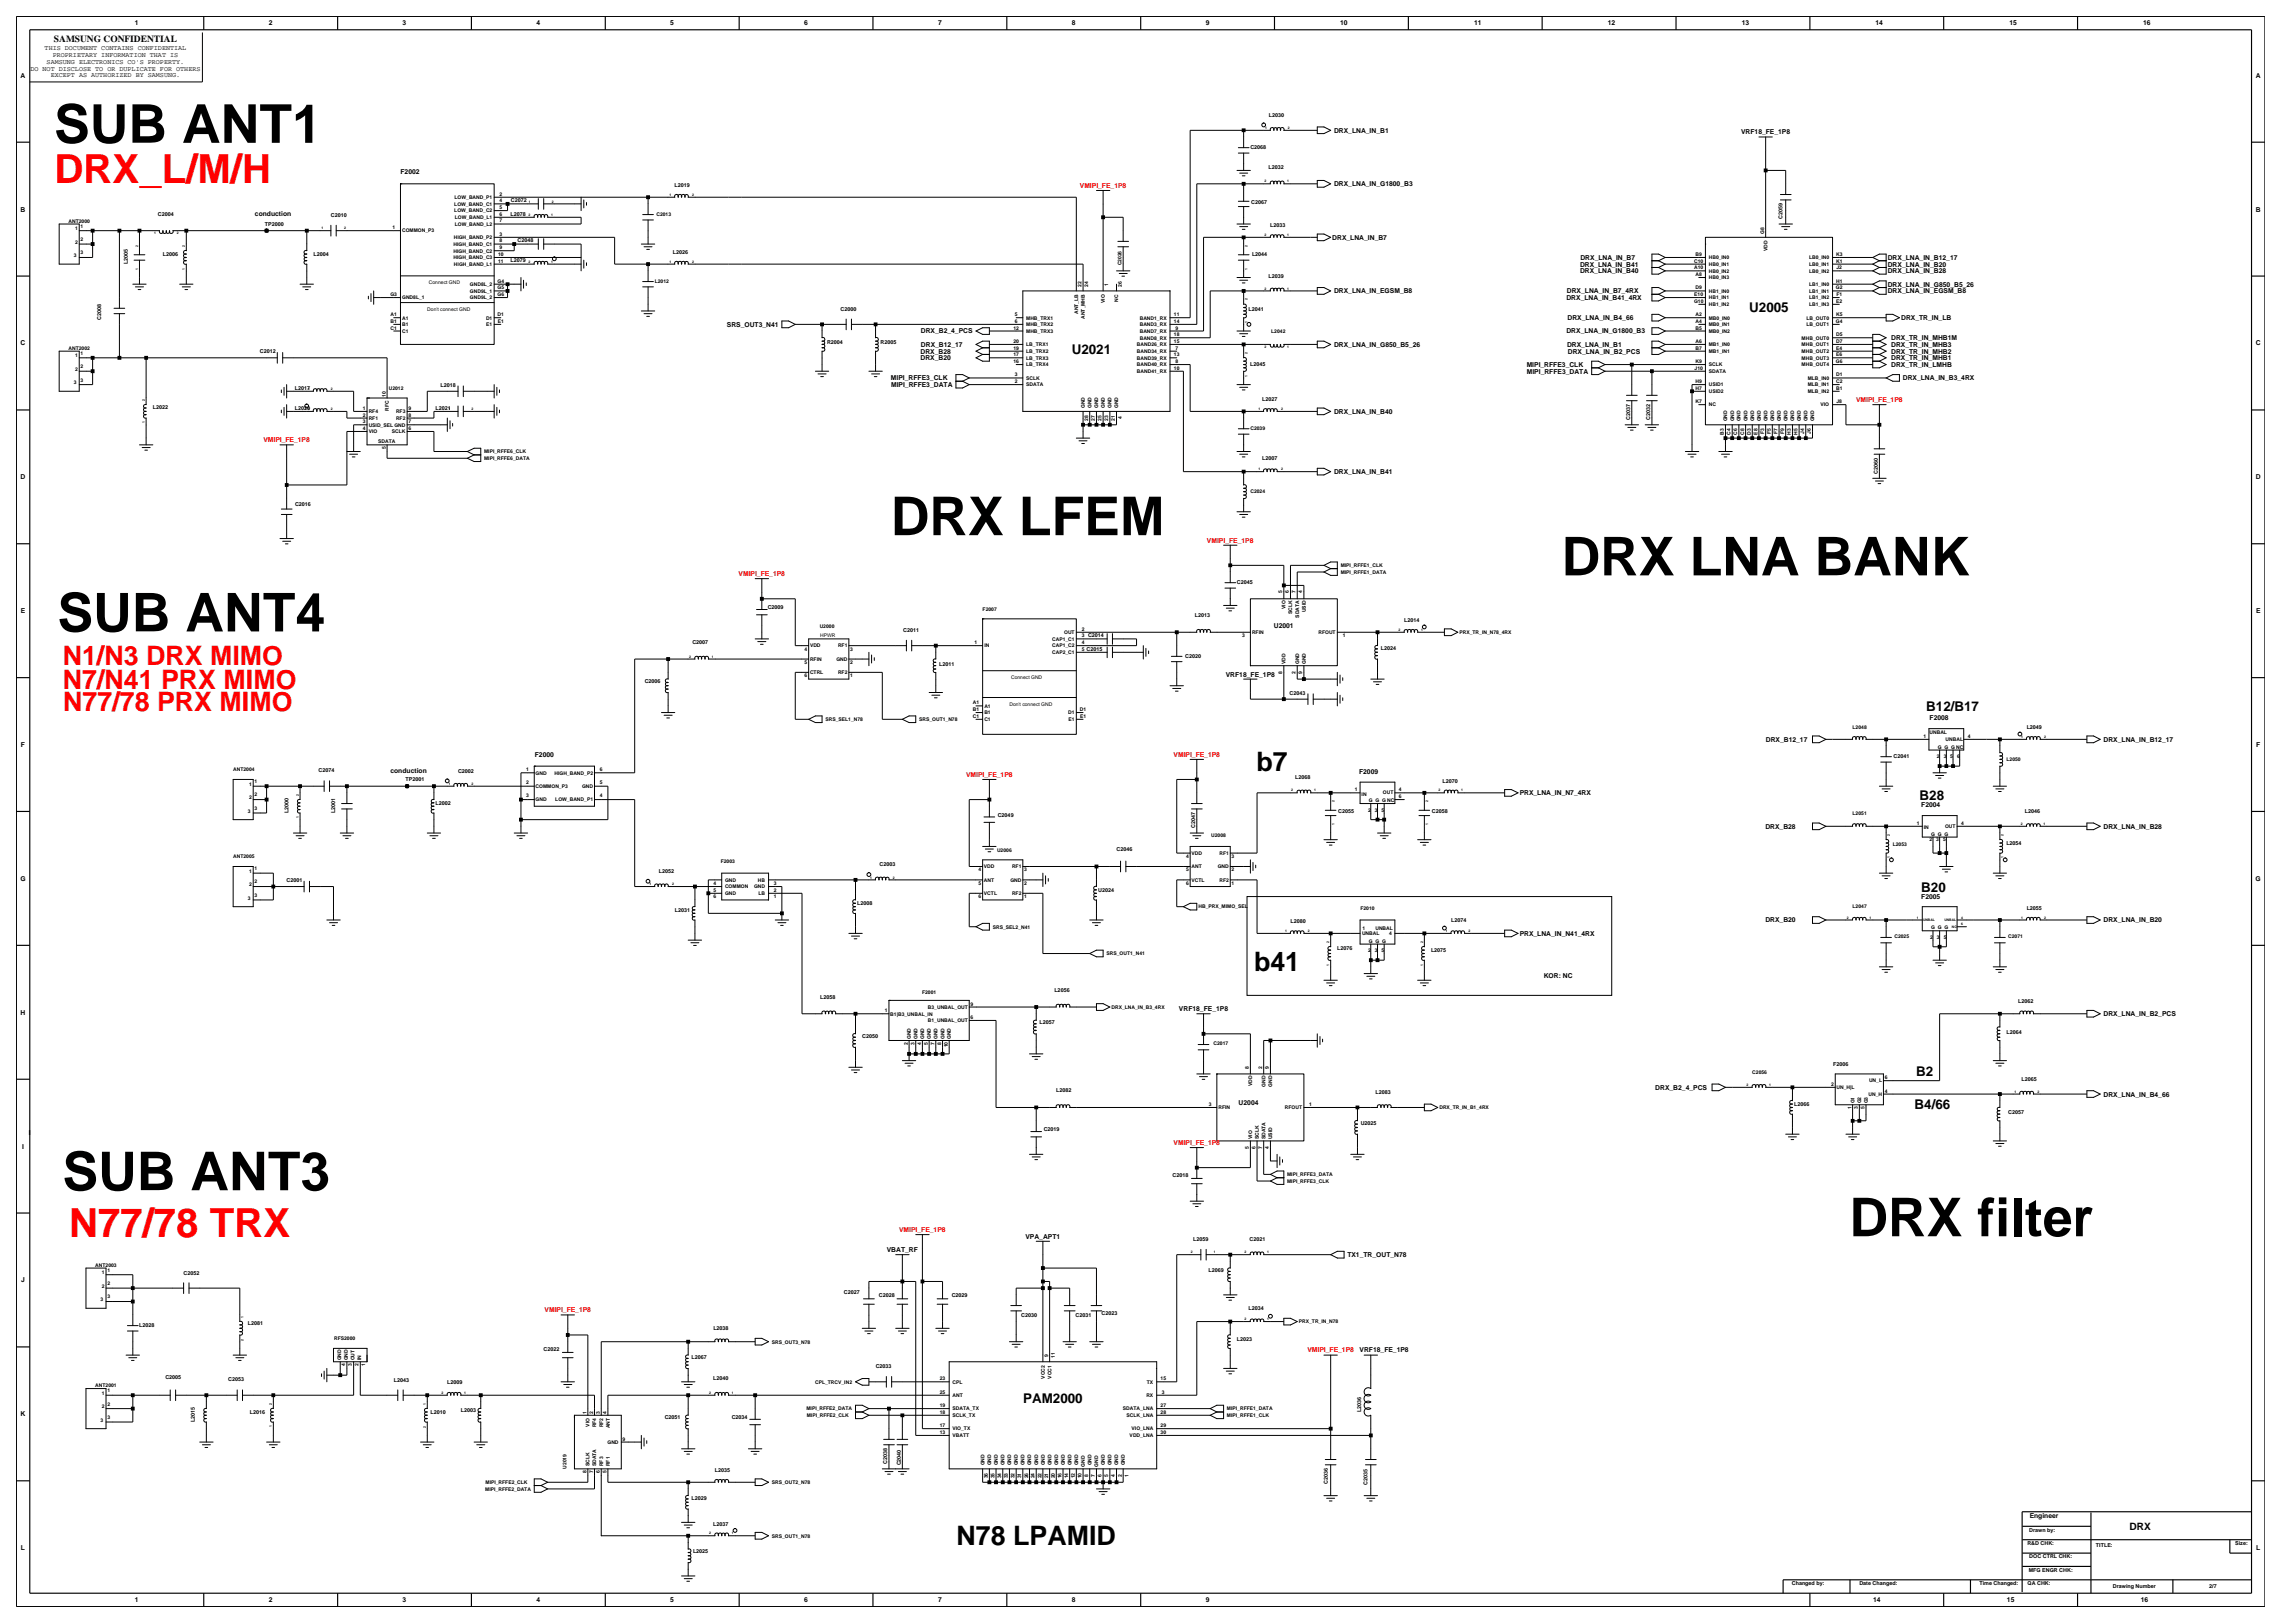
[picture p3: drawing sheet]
<svg xmlns="http://www.w3.org/2000/svg" width="420mm" height="297mm" viewBox="0 0 420 297" stroke-linecap="round" stroke-linejoin="round" font-family="sans-serif">
<defs><g id="words">
<g font-size="9.8">
<text x="9.9" y="26.1">SUB ANT1</text>
<text x="163" y="97.9">DRX LFEM</text>
<text x="285.8" y="105.3">DRX LNA BANK</text>
<text x="10.5" y="115.5">SUB ANT4</text>
<text x="11.4" y="217.8">SUB ANT3</text>
<text x="338.4" y="226.2">DRX filter</text>
</g>
<g font-size="7.4" fill="#f00">
<text x="10" y="33.5">DRX_L/M/H</text>
<text x="12.6" y="226.4">N77/78 TRX</text>
</g>
<g font-size="4.9" fill="#f00">
<text x="11.5" y="121.7">N1/N3 DRX MIMO</text>
<text x="11.5" y="126">N7/N41 PRX MIMO</text>
<text x="11.6" y="130">N77/78 PRX MIMO</text>
</g>
<g font-size="4.9">
<text x="229.9" y="141">b7</text>
<text x="229.5" y="177.8">b41</text>
<text x="175.1" y="282.8">N78 LPAMID</text>
</g>
<g font-size="2.5">
<text x="320.1" y="57.2">U2005</text>
<text x="196.1" y="64.8">U2021</text>
<text x="352.5" y="130.1">B12/B17</text>
<text x="351.3" y="146.3">B28</text>
<text x="351.6" y="163.1">B20</text>
<text x="350.7" y="196.8">B2</text>
<text x="350.4" y="203">B4/66</text>
<text x="187.2" y="256.8">PAM2000</text>
</g>
<text font-size="1.9" x="389.7" y="279.9">DRX</text>
<text font-size="1.7" x="9.9" y="7.7">SAMSUNG CONFIDENTIAL</text>
<g font-size="1.2">
<text x="24.7" y="4.7">1</text>
<text x="49.2" y="4.7">2</text>
<text x="73.7" y="4.7">3</text>
<text x="98.2" y="4.7">4</text>
<text x="122.7" y="4.7">5</text>
<text x="147.2" y="4.7">6</text>
<text x="171.7" y="4.7">7</text>
<text x="196.2" y="4.7">8</text>
<text x="220.7" y="4.7">9</text>
<text x="245.3" y="4.7">10</text>
<text x="269.8" y="4.7">11</text>
<text x="294.3" y="4.7">12</text>
<text x="318.7" y="4.7">13</text>
<text x="343.2" y="4.7">14</text>
<text x="367.7" y="4.7">15</text>
<text x="392.2" y="4.7">16</text>
<text x="8.2" y="9.2">THIS DOCUMENT CONTAINS CONFIDENTIAL</text>
<text x="8.5" y="11.7">SAMSUNG ELECTRONICS CO'S PROPERTY.</text>
<text x="9.6" y="10.5">PROPRIETARY INFORMATION THAT IS</text>
<text x="3.8" y="14.2">A</text>
<text x="5.6" y="12.9">DO NOT DISCLOSE TO OR DUPLICATE FOR OTHERS</text>
<text x="9.3" y="14.1">EXCEPT AS AUTHORIZED BY SAMSUNG.</text>
<text x="412.8" y="14.2">A</text>
<text x="244.1" y="24.3">DRX_LNA_IN_B1</text>
<text x="318.6" y="24.6">VRF18_FE_1P8</text>
<text x="73.3" y="31.9">F2002</text>
<text x="244.1" y="34.1">DRX_LNA_IN_G1800_B3</text>
<text x="3.8" y="38.7">B</text>
<text x="46.7" y="39.5">conduction</text>
<text x="412.8" y="38.7">B</text>
<text x="243.8" y="43.9">DRX_LNA_IN_B7</text>
<text x="289.2" y="47.6">DRX_LNA_IN_B7</text>
<text x="345.5" y="47.6">DRX_LNA_IN_B12_17</text>
<text x="244.1" y="53.7">DRX_LNA_IN_EGSM_B8</text>
<text x="286.8" y="53.7">DRX_LNA_IN_B7_4RX</text>
<text x="289.2" y="50">DRX_LNA_IN_B40</text>
<text x="289.2" y="48.8">DRX_LNA_IN_B41</text>
<text x="345.5" y="53.7">DRX_LNA_IN_EGSM_B8</text>
<text x="345.5" y="52.4">DRX_LNA_IN_G850_B5_26</text>
<text x="345.5" y="50">DRX_LNA_IN_B28</text>
<text x="345.5" y="48.8">DRX_LNA_IN_B20</text>
<text x="133" y="59.8">SRS_OUT3_N41</text>
<text x="286.7" y="54.9">DRX_LNA_IN_B41_4RX</text>
<text x="286.9" y="58.6">DRX_LNA_IN_B4_66</text>
<text x="347.9" y="58.6">DRX_TR_IN_LB</text>
<text x="3.8" y="63.2">C</text>
<text x="168.5" y="65.9">DRX_B20</text>
<text x="168.5" y="64.7">DRX_B28</text>
<text x="168.5" y="61">DRX_B2_4_PCS</text>
<text x="168.5" y="63.5">DRX_B12_17</text>
<text x="244.1" y="63.5">DRX_LNA_IN_G850_B5_26</text>
<text x="286.7" y="61">DRX_LNA_IN_G1800_B3</text>
<text x="286.8" y="63.5">DRX_LNA_IN_B1</text>
<text x="286.9" y="64.7">DRX_LNA_IN_B2_PCS</text>
<text x="346.1" y="64.7">DRX_TR_IN_MHB2</text>
<text x="346.1" y="62.2">DRX_TR_IN_MHB1M</text>
<text x="346.1" y="63.5">DRX_TR_IN_MHB3</text>
<text x="346.1" y="65.9">DRX_TR_IN_MHB1</text>
<text x="412.8" y="63.2">C</text>
<text x="163" y="69.6">MIPI_RFFE3_CLK</text>
<text x="163.1" y="70.8">MIPI_RFFE3_DATA</text>
<text x="279.4" y="67.2">MIPI_RFFE3_CLK</text>
<text x="279.4" y="68.4">MIPI_RFFE3_DATA</text>
<text x="346.1" y="67.2">DRX_TR_IN_LMHB</text>
<text x="348.2" y="69.6">DRX_LNA_IN_B3_4RX</text>
<text x="244.1" y="75.7">DRX_LNA_IN_B40</text>
<text x="3.8" y="87.7">D</text>
<text x="244.1" y="86.8">DRX_LNA_IN_B41</text>
<text x="412.8" y="87.7">D</text>
<text x="3.8" y="112.2">E</text>
<text x="412.9" y="112.2">E</text>
<text x="233.1" y="114.9">U2001</text>
<text x="224.3" y="123.8">VRF18_FE_1P8</text>
<text x="353.1" y="131.7">F2008</text>
<text x="3.8" y="136.7">F</text>
<text x="323.2" y="135.7">DRX_B12_17</text>
<text x="385" y="135.7">DRX_LNA_IN_B12_17</text>
<text x="412.9" y="136.7">F</text>
<text x="71.5" y="141.4">conduction</text>
<text x="97.9" y="138.5">F2000</text>
<text x="248.7" y="141.6">F2009</text>
<text x="278.1" y="145.5">PRX_LNA_IN_N7_4RX</text>
<text x="351.6" y="147.7">F2004</text>
<text x="323.1" y="151.6">DRX_B28</text>
<text x="385" y="151.6">DRX_LNA_IN_B28</text>
<text x="3.7" y="161.2">G</text>
<text x="412.8" y="161.2">G</text>
<text x="351.6" y="164.5">F2005</text>
<text x="278.1" y="171.2">PRX_LNA_IN_N41_4RX</text>
<text x="323.1" y="168.8">DRX_B20</text>
<text x="385" y="168.8">DRX_LNA_IN_B20</text>
<text x="282.5" y="178.9">KOR: NC</text>
<text x="3.8" y="185.7">H</text>
<text x="215.8" y="185">VRF18_FE_1P8</text>
<text x="385" y="186">DRX_LNA_IN_B2_PCS</text>
<text x="226.7" y="202.2">U2004</text>
<text x="302.9" y="199.4">DRX_B2_4_PCS</text>
<text x="385" y="200.6">DRX_LNA_IN_B4_66</text>
<text x="5.3" y="207.7">I</text>
<text x="4" y="210.2">I</text>
<text x="187.7" y="226.7">VPA_APT1</text>
<text x="162.3" y="229.1">VBAT_RF</text>
<text x="246.6" y="230">TX1_TR_OUT_N78</text>
<text x="3.9" y="234.7">J</text>
<text x="248.8" y="247.5">VRF18_FE_1P8</text>
<text x="3.8" y="259.2">K</text>
<text x="371.4" y="277.8">Engineer</text>
<text x="3.8" y="283.7">L</text>
<text x="412.9" y="283.7">L</text>
<text x="24.7" y="293.2">1</text>
<text x="49.2" y="293.2">2</text>
<text x="73.7" y="293.2">3</text>
<text x="98.2" y="293.2">4</text>
<text x="122.7" y="293.2">5</text>
<text x="147.2" y="293.2">6</text>
<text x="171.7" y="293.2">7</text>
<text x="196.2" y="293.2">8</text>
<text x="220.7" y="293.2">9</text>
<text x="342.8" y="293.2">14</text>
<text x="367.3" y="293.2">15</text>
<text x="391.8" y="293.2">16</text>
</g>
<g font-size="1.2" fill="#f00">
<text x="197.6" y="34.4">VMIPI_FE_1P8</text>
<text x="339.7" y="73.6">VMIPI_FE_1P8</text>
<text x="48.2" y="80.9">VMIPI_FE_1P8</text>
<text x="220.9" y="99.3">VMIPI_FE_1P8</text>
<text x="135.2" y="105.4">VMIPI_FE_1P8</text>
<text x="176.8" y="142.2">VMIPI_FE_1P8</text>
<text x="214.8" y="138.5">VMIPI_FE_1P8</text>
<text x="214.8" y="209.5">VMIPI_FE_1P8</text>
<text x="164.5" y="225.4">VMIPI_FE_1P8</text>
<text x="99.7" y="240.1">VMIPI_FE_1P8</text>
<text x="239.3" y="247.5">VMIPI_FE_1P8</text>
</g>
<g font-size="1">
<text x="232.2" y="21.4">L2030</text>
<text x="228.8" y="27.2">C2068</text>
<text x="123.5" y="34.3">L2019</text>
<text x="232.1" y="31">L2032</text>
<text x="28.9" y="39.6">C2004</text>
<text x="48.5" y="41.3">TP2000</text>
<text x="60.6" y="39.8">C2010</text>
<text x="93.5" y="39.5">L2078</text>
<text x="93.5" y="37">C2072</text>
<text x="229" y="37.3">C2067</text>
<text x="232.4" y="41.6">L2033</text>
<text x="326.2" y="40.1" transform="rotate(-90 326.2 40.1)">C2059</text>
<text x="29.8" y="46.8">L2006</text>
<text x="57.4" y="46.8">L2004</text>
<text x="94.7" y="44.4">C2048</text>
<text x="123.1" y="46.5">L2026</text>
<text x="229.1" y="46.9">L2044</text>
<text x="23.4" y="48.3" transform="rotate(-90 23.4 48.3)">L2005</text>
<text x="93.5" y="48">L2079</text>
<text x="232.1" y="50.9">L2039</text>
<text x="18.5" y="58.6" transform="rotate(-90 18.5 58.6)">C2008</text>
<text x="153.8" y="56.9">C2000</text>
<text x="228.5" y="56.9">L2041</text>
<text x="47.6" y="64.7">C2012</text>
<text x="151.4" y="63">R2004</text>
<text x="161.2" y="63">R2005</text>
<text x="53.9" y="71.3">L2017</text>
<text x="80.6" y="70.8">L2018</text>
<text x="228.8" y="67">L2045</text>
<text x="28" y="74.8">L2022</text>
<text x="53.9" y="75">L2020</text>
<text x="79.7" y="75">L2021</text>
<text x="231" y="73.4">L2027</text>
<text x="298.3" y="76.8" transform="rotate(-90 298.3 76.8)">C2037</text>
<text x="302" y="76.8" transform="rotate(-90 302 76.8)">C2032</text>
<text x="231" y="84.2">L2007</text>
<text x="343.6" y="86.8" transform="rotate(-90 343.6 86.8)">C2060</text>
<text x="54" y="92.5">C2016</text>
<text x="226.4" y="106.8">C2045</text>
<text x="140.5" y="111.5">C2009</text>
<text x="218.7" y="112.9">L2013</text>
<text x="256.9" y="113.9">L2014</text>
<text x="126.7" y="117.8">C2007</text>
<text x="165.3" y="115.7">C2011</text>
<text x="252.7" y="118.9">L2024</text>
<text x="118" y="125">C2006</text>
<text x="171.9" y="121.9">L2011</text>
<text x="216.9" y="120.4">C2020</text>
<text x="236" y="127.1">C2043</text>
<text x="370.9" y="133.5">L2049</text>
<text x="58.3" y="141.2">C2074</text>
<text x="74.2" y="143">TP2001</text>
<text x="83.8" y="141.4">C2002</text>
<text x="237.1" y="142.6">L2068</text>
<text x="264" y="143.2">L2070</text>
<text x="346.6" y="138.7">C2041</text>
<text x="52.8" y="148.8" transform="rotate(-90 52.8 148.8)">L2000</text>
<text x="61.3" y="148.8" transform="rotate(-90 61.3 148.8)">L2001</text>
<text x="79.7" y="147.2">L2002</text>
<text x="182.6" y="149.5">C2049</text>
<text x="244.9" y="148.8">C2055</text>
<text x="262" y="148.8">C2058</text>
<text x="370.5" y="148.8">L2046</text>
<text x="204.3" y="155.8">C2046</text>
<text x="218.7" y="151.5" transform="rotate(-90 218.7 151.5)">C2047</text>
<text x="367.2" y="154.6">L2054</text>
<text x="52.5" y="161.4">C2001</text>
<text x="120.6" y="159.8">L2052</text>
<text x="161" y="158.6">C2003</text>
<text x="123.5" y="166.8">L2031</text>
<text x="156.9" y="165.6">L2008</text>
<text x="201" y="163.1">U2024</text>
<text x="370.9" y="166.5">L2055</text>
<text x="236.2" y="169">L2080</text>
<text x="244.7" y="173.9">L2076</text>
<text x="265.6" y="168.7">L2074</text>
<text x="261.9" y="174.2">L2075</text>
<text x="150.1" y="182.7">L2058</text>
<text x="193" y="181.5">L2056</text>
<text x="369.4" y="183.4">L2062</text>
<text x="157.8" y="189.9">C2050</text>
<text x="190.3" y="187.4">L2057</text>
<text x="367.2" y="189.2">L2064</text>
<text x="335.5" y="195">F2006</text>
<text x="370" y="197.8">L2065</text>
<text x="193.3" y="199.9">L2082</text>
<text x="251.7" y="200.2">L2083</text>
<text x="328.3" y="202.3">L2066</text>
<text x="367.5" y="203.9">C2057</text>
<text x="191" y="207">C2019</text>
<text x="249" y="205.8">U2025</text>
<text x="214.6" y="215.3">C2018</text>
<text x="218.4" y="227.1">L2059</text>
<text x="228.7" y="227.1">C2021</text>
<text x="33.6" y="233.3">C2052</text>
<text x="221.2" y="232.7">L2069</text>
<text x="154.4" y="236.9">C2027</text>
<text x="160.8" y="237.2">C2028</text>
<text x="174.2" y="237.2">C2029</text>
<text x="228.5" y="239.7">L2034</text>
<text x="25.5" y="242.7">L2028</text>
<text x="45.4" y="242.5">L2081</text>
<text x="130.5" y="243.4">L2038</text>
<text x="186.9" y="240.9">C2030</text>
<text x="196.8" y="240.9">C2031</text>
<text x="201.6" y="240.7">C2023</text>
<text x="226.4" y="245.3">L2023</text>
<text x="99.5" y="247.1">C2022</text>
<text x="126.6" y="248.7">L2067</text>
<text x="160.3" y="250.4">C2033</text>
<text x="30.3" y="252.3">C2005</text>
<text x="41.8" y="252.6">C2053</text>
<text x="72.1" y="252.9">L2043</text>
<text x="81.8" y="253.2">L2009</text>
<text x="130.5" y="252.6">L2040</text>
<text x="35.6" y="260.2" transform="rotate(-90 35.6 260.2)">L2015</text>
<text x="45.7" y="258.7">L2016</text>
<text x="78.8" y="258.8">L2010</text>
<text x="84.3" y="258.5">L2003</text>
<text x="121.7" y="259.7">C2051</text>
<text x="133.9" y="259.7">C2034</text>
<text x="249.1" y="258.4" transform="rotate(-90 249.1 258.4)">L2036</text>
<text x="130.8" y="269.4">L2035</text>
<text x="162.4" y="267.9" transform="rotate(-90 162.4 267.9)">C2038</text>
<text x="164.8" y="268.2" transform="rotate(-90 164.8 268.2)">C2040</text>
<text x="126.6" y="274.4">L2029</text>
<text x="243" y="271.5" transform="rotate(-90 243 271.5)">C2036</text>
<text x="250.3" y="271.7" transform="rotate(-90 250.3 271.7)">C2035</text>
<text x="130.5" y="279.2">L2037</text>
<text x="371.4" y="280.2">Drawn by:</text>
<text x="126.8" y="284.2">L2025</text>
<text x="371" y="282.7">R&amp;D CHK:</text>
<text x="371.3" y="287.6">MFG ENGR CHK:</text>
<text x="371.4" y="285.2">DOC CTRL CHK:</text>
<text x="383.6" y="283">TITLE:</text>
<text x="409.1" y="282.7">Size:</text>
<text x="327.9" y="290.1">Changed by:</text>
<text x="340.3" y="290.1">Date Changed:</text>
<text x="362.2" y="290.1">Time Changed:</text>
<text x="371.1" y="290.1">QA CHK:</text>
<text x="386.7" y="290.6">Drawing Number</text>
<text x="404.3" y="290.6">2/7</text>
</g>
<g font-size=".9">
<text x="91.4" y="35.8">2</text>
<text x="12.5" y="40.7">ANT2000</text>
<text x="14.7" y="41.7">1</text>
<text x="71.8" y="41.9">1</text>
<text x="83.1" y="37.6">LOW_BAND_C1</text>
<text x="83.1" y="38.9">LOW_BAND_C2</text>
<text x="83.2" y="36.4">LOW_BAND_P1</text>
<text x="83.2" y="40.1">LOW_BAND_L1</text>
<text x="83.2" y="41.3">LOW_BAND_L2</text>
<text x="91.4" y="37">4</text>
<text x="91.4" y="38.3">5</text>
<text x="91.4" y="39.5">6</text>
<text x="91.4" y="40.7">7</text>
<text x="120.1" y="39.5">C2013</text>
<text x="13.5" y="47">3</text>
<text x="13.8" y="42.1">1</text>
<text x="13.8" y="44.6">2</text>
<text x="14.7" y="44.1">2</text>
<text x="14.7" y="46.5">3</text>
<text x="73.6" y="42.5">COMMON_P3</text>
<text x="83" y="45">HIGH_BAND_C1</text>
<text x="83" y="46.2">HIGH_BAND_C2</text>
<text x="83" y="47.4">HIGH_BAND_C3</text>
<text x="83" y="43.8">HIGH_BAND_P2</text>
<text x="91.1" y="46.8">10</text>
<text x="91.4" y="43.2">3</text>
<text x="91.4" y="44.4">8</text>
<text x="91.4" y="45.6">9</text>
<text x="310.3" y="46.8">B9</text>
<text x="312.7" y="47.4">HB0_IN0</text>
<text x="322.8" y="42.8" transform="rotate(-90 322.8 42.8)">G8</text>
<text x="323.5" y="46" transform="rotate(-90 323.5 46)">VDD</text>
<text x="331.1" y="47.4">LB0_IN0</text>
<text x="336" y="46.8">K3</text>
<text x="78.5" y="52">Connect GND</text>
<text x="83.1" y="48.7">HIGH_BAND_L1</text>
<text x="86" y="52.3">GND8L_2</text>
<text x="86" y="53.6">GND9L_1</text>
<text x="91" y="51.7">G4</text>
<text x="91" y="52.9">G5</text>
<text x="91.1" y="48">11</text>
<text x="119.8" y="51.7">L2012</text>
<text x="197.9" y="52.5" transform="rotate(-90 197.9 52.5)">22</text>
<text x="199.2" y="52.5" transform="rotate(-90 199.2 52.5)">24</text>
<text x="202.8" y="52.3" transform="rotate(-90 202.8 52.3)">1</text>
<text x="205.2" y="48.6" transform="rotate(-90 205.2 48.6)">C2026</text>
<text x="205.3" y="52.5" transform="rotate(-90 205.3 52.5)">26</text>
<text x="310" y="48">C10</text>
<text x="310" y="49.3">A10</text>
<text x="310.3" y="52.9">D9</text>
<text x="310.3" y="50.5">A8</text>
<text x="312.7" y="53.6">HB1_IN0</text>
<text x="312.7" y="48.7">HB0_IN1</text>
<text x="312.7" y="49.9">HB0_IN2</text>
<text x="312.7" y="51.1">HB0_IN3</text>
<text x="331.1" y="49.9">LB0_IN2</text>
<text x="331.1" y="48.7">LB0_IN1</text>
<text x="331.1" y="53.6">LB1_IN1</text>
<text x="331.1" y="52.3">LB1_IN0</text>
<text x="336" y="52.9">G2</text>
<text x="336" y="48">K1</text>
<text x="336" y="51.7">H1</text>
<text x="336.1" y="49.3">J2</text>
<text x="71.4" y="54.2">G3</text>
<text x="71.5" y="57.8">A1</text>
<text x="71.5" y="59.1">B1</text>
<text x="73.6" y="58.5">A1</text>
<text x="73.6" y="59.7">B1</text>
<text x="73.6" y="54.8">GND8L_1</text>
<text x="78.2" y="56.9">Don't connect GND</text>
<text x="86" y="54.8">GND9L_2</text>
<text x="88.9" y="58.5">D1</text>
<text x="89" y="59.7">E1</text>
<text x="91" y="54.2">G6</text>
<text x="91.1" y="57.8">D1</text>
<text x="91.1" y="59.1">E1</text>
<text x="185.7" y="57.8">5</text>
<text x="185.7" y="59.1">6</text>
<text x="187.8" y="58.5">MHB_TRX1</text>
<text x="187.8" y="59.7">MHB_TRX2</text>
<text x="197.3" y="57.5" transform="rotate(-90 197.3 57.5)">ANT_LB</text>
<text x="198.5" y="58.3" transform="rotate(-90 198.5 58.3)">ANT_MHB</text>
<text x="202.2" y="55.4" transform="rotate(-90 202.2 55.4)">VIO</text>
<text x="204.7" y="55.2" transform="rotate(-90 204.7 55.2)">NC</text>
<text x="208.6" y="59.7">BAND3_RX</text>
<text x="208.6" y="58.5">BAND1_RX</text>
<text x="214.8" y="59.1">14</text>
<text x="214.8" y="57.8">11</text>
<text x="310" y="55.4">G10</text>
<text x="310.1" y="54.2">E10</text>
<text x="310.3" y="57.8">A2</text>
<text x="310.3" y="59.1">A4</text>
<text x="312.7" y="56">HB1_IN2</text>
<text x="312.7" y="54.8">HB1_IN1</text>
<text x="312.7" y="58.5">MB0_IN0</text>
<text x="312.7" y="59.7">MB0_IN1</text>
<text x="330.6" y="58.5">LB_OUT0</text>
<text x="330.6" y="59.7">LB_OUT1</text>
<text x="331.1" y="54.8">LB1_IN2</text>
<text x="331.1" y="56">LB1_IN3</text>
<text x="336" y="59.1">G4</text>
<text x="336" y="57.8">K5</text>
<text x="336" y="55.4">E2</text>
<text x="336.1" y="54.2">F1</text>
<text x="12.5" y="64">ANT2002</text>
<text x="13.8" y="65.4">1</text>
<text x="14.7" y="64.9">1</text>
<text x="71.5" y="60.3">C1</text>
<text x="73.6" y="60.9">C1</text>
<text x="185.5" y="65.2">17</text>
<text x="185.5" y="64">19</text>
<text x="185.5" y="62.8">20</text>
<text x="185.5" y="60.3">12</text>
<text x="187.8" y="63.4">LB_TRX1</text>
<text x="187.8" y="65.8">LB_TRX3</text>
<text x="187.8" y="64.6">LB_TRX2</text>
<text x="187.8" y="60.9">MHB_TRX3</text>
<text x="208.1" y="64.6">BAND34_RX</text>
<text x="208.1" y="65.8">BAND39_RX</text>
<text x="208.1" y="63.4">BAND26_RX</text>
<text x="208.6" y="60.9">BAND7_RX</text>
<text x="208.6" y="62.1">BAND8_RX</text>
<text x="214.8" y="62.8">15</text>
<text x="214.8" y="61.5">18</text>
<text x="214.8" y="65.2">13</text>
<text x="215.1" y="64">7</text>
<text x="215.1" y="60.3">9</text>
<text x="232.6" y="60.9">L2042</text>
<text x="310.3" y="60.3">B5</text>
<text x="310.3" y="64">B7</text>
<text x="310.3" y="62.8">A6</text>
<text x="312.7" y="60.9">MB0_IN2</text>
<text x="312.7" y="64.6">MB1_IN1</text>
<text x="312.7" y="63.4">MB1_IN0</text>
<text x="329.7" y="65.8">MHB_OUT3</text>
<text x="329.7" y="62.1">MHB_OUT0</text>
<text x="329.7" y="63.4">MHB_OUT1</text>
<text x="329.7" y="64.6">MHB_OUT2</text>
<text x="336" y="61.5">D5</text>
<text x="336" y="62.8">D7</text>
<text x="336" y="65.2">E6</text>
<text x="336" y="64">E4</text>
<text x="13.5" y="70.3">3</text>
<text x="13.8" y="67.8">2</text>
<text x="14.7" y="67.4">2</text>
<text x="14.7" y="69.8">3</text>
<text x="71.1" y="71.3">U2012</text>
<text x="185.5" y="66.4">16</text>
<text x="185.7" y="68.9">3</text>
<text x="185.7" y="70.1">2</text>
<text x="187.8" y="69.5">SCLK</text>
<text x="187.8" y="67">LB_TRX4</text>
<text x="187.8" y="70.7">SDATA</text>
<text x="208.1" y="67">BAND40_RX</text>
<text x="208.1" y="68.3">BAND41_RX</text>
<text x="214.8" y="67.6">10</text>
<text x="215.1" y="66.4">8</text>
<text x="310.1" y="67.6">J10</text>
<text x="310.3" y="66.4">K9</text>
<text x="310.3" y="70.1">H9</text>
<text x="310.3" y="71.3">H7</text>
<text x="312.7" y="67">SCLK</text>
<text x="312.7" y="70.7">USID1</text>
<text x="312.7" y="68.3">SDATA</text>
<text x="312.7" y="71.9">USID2</text>
<text x="329.7" y="67">MHB_OUT4</text>
<text x="330.8" y="69.5">MLB_IN0</text>
<text x="330.8" y="70.7">MLB_IN1</text>
<text x="330.8" y="71.9">MLB_IN2</text>
<text x="336" y="66.4">G6</text>
<text x="336" y="68.9">D1</text>
<text x="336" y="70.1">C2</text>
<text x="336" y="71.3">B1</text>
<text x="66.4" y="75">1</text>
<text x="66.4" y="76.3">2</text>
<text x="66.4" y="77.5">3</text>
<text x="67.5" y="75.6">RF4</text>
<text x="67.5" y="76.8">RF1</text>
<text x="70.6" y="72.6" transform="rotate(-90 70.6 72.6)">10</text>
<text x="71.2" y="75.2" transform="rotate(-90 71.2 75.2)">RFC</text>
<text x="72.5" y="76.8">RF2</text>
<text x="72.5" y="75.6">RF3</text>
<text x="74.8" y="77.5">7</text>
<text x="74.8" y="76.3">8</text>
<text x="74.8" y="75">9</text>
<text x="198.5" y="74.7" transform="rotate(-90 198.5 74.7)">GND</text>
<text x="199.2" y="77" transform="rotate(-90 199.2 77)">28</text>
<text x="199.8" y="74.7" transform="rotate(-90 199.8 74.7)">GND</text>
<text x="200.4" y="77" transform="rotate(-90 200.4 77)">27</text>
<text x="201" y="74.7" transform="rotate(-90 201 74.7)">GND</text>
<text x="201.6" y="77" transform="rotate(-90 201.6 77)">25</text>
<text x="202.2" y="74.7" transform="rotate(-90 202.2 74.7)">GND</text>
<text x="202.8" y="77" transform="rotate(-90 202.8 77)">23</text>
<text x="203.4" y="74.7" transform="rotate(-90 203.4 74.7)">GND</text>
<text x="204" y="77" transform="rotate(-90 204 77)">21</text>
<text x="204.7" y="74.7" transform="rotate(-90 204.7 74.7)">GND</text>
<text x="205.3" y="76.8" transform="rotate(-90 205.3 76.8)">4</text>
<text x="310.3" y="73.8">K7</text>
<text x="312.7" y="74.4">NC</text>
<text x="316.1" y="77.1" transform="rotate(-90 316.1 77.1)">GND</text>
<text x="317.3" y="77.1" transform="rotate(-90 317.3 77.1)">GND</text>
<text x="318.6" y="77.1" transform="rotate(-90 318.6 77.1)">GND</text>
<text x="319.8" y="77.1" transform="rotate(-90 319.8 77.1)">GND</text>
<text x="321" y="77.1" transform="rotate(-90 321 77.1)">GND</text>
<text x="322.2" y="77.1" transform="rotate(-90 322.2 77.1)">GND</text>
<text x="323.5" y="77.1" transform="rotate(-90 323.5 77.1)">GND</text>
<text x="324.7" y="77.1" transform="rotate(-90 324.7 77.1)">GND</text>
<text x="325.9" y="77.1" transform="rotate(-90 325.9 77.1)">GND</text>
<text x="327.1" y="77.1" transform="rotate(-90 327.1 77.1)">GND</text>
<text x="328.4" y="77.1" transform="rotate(-90 328.4 77.1)">GND</text>
<text x="329.6" y="77.1" transform="rotate(-90 329.6 77.1)">GND</text>
<text x="330.8" y="77.1" transform="rotate(-90 330.8 77.1)">GND</text>
<text x="332" y="77.1" transform="rotate(-90 332 77.1)">GND</text>
<text x="333.2" y="74.4">VIO</text>
<text x="336.1" y="73.8">J8</text>
<text x="66.4" y="78.7">4</text>
<text x="67.5" y="78.1">USID_SEL GND</text>
<text x="67.5" y="79.3">VIO</text>
<text x="69.2" y="81.1">SDATA</text>
<text x="70.6" y="82.2" transform="rotate(-90 70.6 82.2)">5</text>
<text x="71.7" y="79.3">SCLK</text>
<text x="74.8" y="78.7">6</text>
<text x="88.6" y="82.9">MIPI_RFFE6_CLK</text>
<text x="228.8" y="78.7">C2039</text>
<text x="315.5" y="79.5" transform="rotate(-90 315.5 79.5)">B3</text>
<text x="316.7" y="79.5" transform="rotate(-90 316.7 79.5)">C4</text>
<text x="317.9" y="79.5" transform="rotate(-90 317.9 79.5)">C6</text>
<text x="319.2" y="79.5" transform="rotate(-90 319.2 79.5)">C8</text>
<text x="320.4" y="79.5" transform="rotate(-90 320.4 79.5)">D3</text>
<text x="321.6" y="79.5" transform="rotate(-90 321.6 79.5)">E8</text>
<text x="322.8" y="79.5" transform="rotate(-90 322.8 79.5)">F3</text>
<text x="324.1" y="79.5" transform="rotate(-90 324.1 79.5)">F5</text>
<text x="325.3" y="79.5" transform="rotate(-90 325.3 79.5)">F7</text>
<text x="326.5" y="79.5" transform="rotate(-90 326.5 79.5)">F9</text>
<text x="327.7" y="79.5" transform="rotate(-90 327.7 79.5)">H3</text>
<text x="329" y="79.5" transform="rotate(-90 329 79.5)">H5</text>
<text x="330.2" y="79.5" transform="rotate(-90 330.2 79.5)">J4</text>
<text x="331.4" y="79.5" transform="rotate(-90 331.4 79.5)">J6</text>
<text x="88.6" y="84.2">MIPI_RFFE6_DATA</text>
<text x="228.8" y="90.3">C2024</text>
<text x="245.4" y="103.8">MIPI_RFFE1_CLK</text>
<text x="245.4" y="105">MIPI_RFFE1_DATA</text>
<text x="179.8" y="111.7">F2007</text>
<text x="234.7" y="108.6" transform="rotate(-90 234.7 108.6)">5</text>
<text x="235.3" y="111.5" transform="rotate(-90 235.3 111.5)">VIO</text>
<text x="235.9" y="108.6" transform="rotate(-90 235.9 108.6)">6</text>
<text x="236.5" y="112.4" transform="rotate(-90 236.5 112.4)">SCLK</text>
<text x="237.1" y="108.6" transform="rotate(-90 237.1 108.6)">7</text>
<text x="237.7" y="113" transform="rotate(-90 237.7 113)">SDATA</text>
<text x="238.3" y="108.6" transform="rotate(-90 238.3 108.6)">4</text>
<text x="238.9" y="112.1" transform="rotate(-90 238.9 112.1)">USID</text>
<text x="147.2" y="119.1">4</text>
<text x="148.2" y="118.5">VDD</text>
<text x="150" y="114.9">U2000</text>
<text x="150.1" y="116.6">HPWR</text>
<text x="153.4" y="118.5">RF1</text>
<text x="155.6" y="119.1">3</text>
<text x="178.4" y="117.9">1</text>
<text x="180.1" y="118.5">IN</text>
<text x="192.5" y="117.2">CAP1_C1</text>
<text x="192.5" y="118.5">CAP1_C2</text>
<text x="192.5" y="119.7">CAP2_C1</text>
<text x="194.7" y="116">OUT</text>
<text x="198" y="116.6">3 C2014</text>
<text x="198" y="117.9">4</text>
<text x="198" y="119.1">5 C2015</text>
<text x="198" y="115.4">2</text>
<text x="227.3" y="116.6">3</text>
<text x="229.1" y="116">RFIN</text>
<text x="241.3" y="116">RFOUT</text>
<text x="245.7" y="116.6">1</text>
<text x="267.1" y="116">PRX_TR_IN_N78_4RX</text>
<text x="147.2" y="123.9">6</text>
<text x="147.2" y="121.5">5</text>
<text x="148.2" y="123.4">CTRL</text>
<text x="148.2" y="120.9">RFIN</text>
<text x="153.1" y="120.9">GND</text>
<text x="153.4" y="123.4">RF2</text>
<text x="155.6" y="121.5">2</text>
<text x="155.6" y="123.9">1</text>
<text x="185" y="124.3">Connect GND</text>
<text x="234.7" y="123.3" transform="rotate(-90 234.7 123.3)">8</text>
<text x="235.3" y="121.5" transform="rotate(-90 235.3 121.5)">VDD</text>
<text x="237.1" y="123.3" transform="rotate(-90 237.1 123.3)">2</text>
<text x="237.7" y="121.5" transform="rotate(-90 237.7 121.5)">GND</text>
<text x="238.3" y="123.3" transform="rotate(-90 238.3 123.3)">9</text>
<text x="238.9" y="121.5" transform="rotate(-90 238.9 121.5)">GND</text>
<text x="151.1" y="132">SRS_SEL1_N78</text>
<text x="168.2" y="132">SRS_OUT1_N78</text>
<text x="178" y="128.9">A1</text>
<text x="178" y="130.1">B1</text>
<text x="178" y="131.3">C1</text>
<text x="180.1" y="129.5">A1</text>
<text x="180.1" y="130.7">B1</text>
<text x="180.1" y="132">C1</text>
<text x="184.7" y="129.2">Don't connect GND</text>
<text x="195.5" y="130.7">D1</text>
<text x="195.6" y="132">E1</text>
<text x="197.6" y="130.1">D1</text>
<text x="197.6" y="131.3">E1</text>
<text x="339" y="133.5">L2048</text>
<text x="352" y="135">1</text>
<text x="353.1" y="134.3">UNBAL</text>
<text x="354.6" y="137">G G G NC</text>
<text x="356.1" y="135.5">UNBAL</text>
<text x="360.1" y="135">4</text>
<text x="42.7" y="141.1">ANT2004</text>
<text x="45.6" y="143.8">1</text>
<text x="46.6" y="143.3">1</text>
<text x="96.3" y="141">1</text>
<text x="96.3" y="143.5">2</text>
<text x="98" y="141.7">GND</text>
<text x="101.5" y="141.7">HIGH_BAND_P2</text>
<text x="109.8" y="143.5">5</text>
<text x="109.8" y="141">6</text>
<text x="354.5" y="138.7">2</text>
<text x="355.7" y="138.7">3</text>
<text x="356.9" y="138.7">5</text>
<text x="358.2" y="138.7">6</text>
<text x="367.2" y="139.3">L2050</text>
<text x="45.4" y="148.7">3</text>
<text x="45.6" y="146.2">2</text>
<text x="46.6" y="145.7">2</text>
<text x="46.6" y="148.2">3</text>
<text x="96.3" y="145.9">3</text>
<text x="98" y="144.2">COMMON_P3</text>
<text x="98" y="146.6">GND</text>
<text x="101.6" y="146.6">LOW_BAND_P1</text>
<text x="106.5" y="144.2">GND</text>
<text x="109.8" y="145.9">4</text>
<text x="247.9" y="144.8">1</text>
<text x="249.2" y="145.6">IN</text>
<text x="250.4" y="148.5">2</text>
<text x="250.5" y="146.8">G G G NC</text>
<text x="251.6" y="148.5">3</text>
<text x="252.8" y="148.5">5</text>
<text x="253.1" y="145.3">OUT</text>
<text x="256" y="146.1">6</text>
<text x="256" y="144.8">4</text>
<text x="339" y="149.1">L2051</text>
<text x="182.5" y="155.8">U2006</text>
<text x="221.7" y="153.1">U2008</text>
<text x="346.4" y="154.9">L2053</text>
<text x="350.8" y="151">1</text>
<text x="352.1" y="151.7">IN</text>
<text x="353.1" y="154">2</text>
<text x="353.4" y="152.9">G G G</text>
<text x="354.3" y="154">3</text>
<text x="355.6" y="154">5</text>
<text x="356" y="151.4">OUT</text>
<text x="358.9" y="151">4</text>
<text x="42.7" y="157">ANT2005</text>
<text x="45.6" y="159.7">1</text>
<text x="46.6" y="159.2">1</text>
<text x="46.6" y="161.7">2</text>
<text x="130.6" y="162">4</text>
<text x="131.9" y="158">F2003</text>
<text x="132.7" y="161.3">GND</text>
<text x="138.7" y="161.3">HB</text>
<text x="141.6" y="162">3</text>
<text x="179.1" y="159.5">4</text>
<text x="179.1" y="161.9">5</text>
<text x="180.1" y="158.9">VDD</text>
<text x="180.1" y="161.3">ANT</text>
<text x="184.9" y="161.3">GND</text>
<text x="185.2" y="158.9">RF1</text>
<text x="187.4" y="161.9">2</text>
<text x="187.4" y="159.5">3</text>
<text x="217" y="161.9">6</text>
<text x="217" y="157">4</text>
<text x="217" y="159.5">5</text>
<text x="218.1" y="161.3">VCTL</text>
<text x="218.1" y="156.4">VDD</text>
<text x="218.1" y="158.9">ANT</text>
<text x="222.9" y="158.9">GND</text>
<text x="223.2" y="156.4">RF1</text>
<text x="223.2" y="161.3">RF2</text>
<text x="225.4" y="159.5">2</text>
<text x="225.4" y="157">3</text>
<text x="225.4" y="161.9">1</text>
<text x="45.4" y="164.6">3</text>
<text x="45.6" y="162.2">2</text>
<text x="46.6" y="164.1">3</text>
<text x="130.6" y="163.2">5</text>
<text x="130.6" y="164.4">6</text>
<text x="132.7" y="162.6">COMMON</text>
<text x="132.7" y="163.8">GND</text>
<text x="138" y="162.6">GND</text>
<text x="138.8" y="163.8">LB</text>
<text x="141.6" y="164.4">1</text>
<text x="141.6" y="163.2">2</text>
<text x="179.1" y="164.4">6</text>
<text x="180.1" y="163.8">VCTL</text>
<text x="185.2" y="163.8">RF2</text>
<text x="187.4" y="164.4">1</text>
<text x="219.3" y="166.2">HB_PRX_MIMO_SEL</text>
<text x="249" y="166.5">F2010</text>
<text x="339" y="166.2">L2047</text>
<text x="181.7" y="169.9">SRS_SEL2_N41</text>
<text x="249.3" y="171.1">UNBAL</text>
<text x="249.3" y="170.2">1</text>
<text x="250.5" y="172.5">G G G</text>
<text x="251.7" y="170.2">UNBAL</text>
<text x="254.2" y="171.1">4</text>
<text x="346.7" y="171.7">C2025</text>
<text x="353.3" y="171.8">2</text>
<text x="353.4" y="170.1">G G G</text>
<text x="354.5" y="171.8">3</text>
<text x="355.7" y="171.8">5</text>
<text x="367.5" y="171.7">C2071</text>
<text x="202.5" y="174.8">SRS_OUT1_N41</text>
<text x="250.4" y="174.2">2</text>
<text x="251.6" y="174.2">3</text>
<text x="252.8" y="174.2">5</text>
<text x="161.9" y="185.3">1</text>
<text x="162.9" y="185.8">B1|B3_UNBAL_IN</text>
<text x="168.7" y="181.8">F2001</text>
<text x="169.8" y="184.6">B3_UNBAL_OUT</text>
<text x="177.6" y="184">9</text>
<text x="203.4" y="184.6">DRX_LNA_IN_B3_4RX</text>
<text x="166.1" y="191.2" transform="rotate(-90 166.1 191.2)">2</text>
<text x="166.7" y="190.1" transform="rotate(-90 166.7 190.1)">GND</text>
<text x="167.3" y="191.2" transform="rotate(-90 167.3 191.2)">3</text>
<text x="167.9" y="190.1" transform="rotate(-90 167.9 190.1)">GND</text>
<text x="168.6" y="191.2" transform="rotate(-90 168.6 191.2)">4</text>
<text x="169.1" y="190.1" transform="rotate(-90 169.1 190.1)">GND</text>
<text x="169.8" y="191.2" transform="rotate(-90 169.8 191.2)">5</text>
<text x="169.8" y="187.1">B1_UNBAL_OUT</text>
<text x="170.4" y="190.1" transform="rotate(-90 170.4 190.1)">GND</text>
<text x="171" y="191.2" transform="rotate(-90 171 191.2)">7</text>
<text x="171.6" y="190.1" transform="rotate(-90 171.6 190.1)">GND</text>
<text x="172.2" y="191.2" transform="rotate(-90 172.2 191.2)">8</text>
<text x="172.8" y="190.1" transform="rotate(-90 172.8 190.1)">GND</text>
<text x="173.5" y="191.7" transform="rotate(-90 173.5 191.7)">10</text>
<text x="174" y="190.1" transform="rotate(-90 174 190.1)">GND</text>
<text x="177.6" y="186.5">6</text>
<text x="222.1" y="191.3">C2017</text>
<text x="228.5" y="195.6" transform="rotate(-90 228.5 195.6)">8</text>
<text x="231" y="195.6" transform="rotate(-90 231 195.6)">2</text>
<text x="232.2" y="195.6" transform="rotate(-90 232.2 195.6)">9</text>
<text x="320.7" y="196.6">C2056</text>
<text x="344.9" y="197.5">6</text>
<text x="221.2" y="202.4">3</text>
<text x="223" y="203">RFIN</text>
<text x="229.2" y="198.8" transform="rotate(-90 229.2 198.8)">VDD</text>
<text x="231.6" y="198.9" transform="rotate(-90 231.6 198.9)">GND</text>
<text x="232.8" y="198.9" transform="rotate(-90 232.8 198.9)">GND</text>
<text x="235.2" y="203">RFOUT</text>
<text x="239.6" y="202.4">1</text>
<text x="263.4" y="203">DRX_TR_IN_B1_4RX</text>
<text x="335.1" y="198.7">2</text>
<text x="336.1" y="199.3">UN_H|L</text>
<text x="338.8" y="202.9" transform="rotate(-90 338.8 202.9)">1</text>
<text x="339.4" y="201.9" transform="rotate(-90 339.4 201.9)">G1</text>
<text x="340" y="202.9" transform="rotate(-90 340 202.9)">3</text>
<text x="340.6" y="201.9" transform="rotate(-90 340.6 201.9)">G2</text>
<text x="341.2" y="202.9" transform="rotate(-90 341.2 202.9)">5</text>
<text x="341.8" y="201.9" transform="rotate(-90 341.8 201.9)">G3</text>
<text x="341.9" y="200.5">UN_H</text>
<text x="342" y="198.1">UN_L</text>
<text x="344.9" y="200">4</text>
<text x="229.2" y="208.5" transform="rotate(-90 229.2 208.5)">VIO</text>
<text x="230.4" y="208.5" transform="rotate(-90 230.4 208.5)">SCLK</text>
<text x="231.6" y="208.5" transform="rotate(-90 231.6 208.5)">SDATA</text>
<text x="232.8" y="208.5" transform="rotate(-90 232.8 208.5)">USID</text>
<text x="228.5" y="210.2" transform="rotate(-90 228.5 210.2)">5</text>
<text x="229.8" y="210.2" transform="rotate(-90 229.8 210.2)">6</text>
<text x="231" y="210.2" transform="rotate(-90 231 210.2)">7</text>
<text x="232.2" y="210.2" transform="rotate(-90 232.2 210.2)">4</text>
<text x="235.5" y="215.2">MIPI_RFFE3_DATA</text>
<text x="235.5" y="216.4">MIPI_RFFE3_CLK</text>
<text x="17.4" y="231.8">ANT2003</text>
<text x="18.7" y="233.2">1</text>
<text x="19.6" y="232.7">1</text>
<text x="18.4" y="238.1">3</text>
<text x="18.7" y="235.6">2</text>
<text x="19.6" y="235.1">2</text>
<text x="19.6" y="237.6">3</text>
<text x="61.1" y="245.2">RFS2000</text>
<text x="141.3" y="245.8">SRS_OUT3_N78</text>
<text x="237.7" y="242.2">PRX_TR_IN_N78</text>
<text x="62.4" y="248.9" transform="rotate(-90 62.4 248.9)">GND</text>
<text x="63.2" y="249.9" transform="rotate(-90 63.2 249.9)">4</text>
<text x="63.7" y="248.9" transform="rotate(-90 63.7 248.9)">GND</text>
<text x="64.4" y="249.9" transform="rotate(-90 64.4 249.9)">3</text>
<text x="64.9" y="248.9" transform="rotate(-90 64.9 248.9)">OUT</text>
<text x="65.6" y="249.9" transform="rotate(-90 65.6 249.9)">2</text>
<text x="66.1" y="248.9" transform="rotate(-90 66.1 248.9)">IN</text>
<text x="66.8" y="249.9" transform="rotate(-90 66.8 249.9)">1</text>
<text x="191.8" y="248.2" transform="rotate(-90 191.8 248.2)">9</text>
<text x="193" y="248.5" transform="rotate(-90 193 248.5)">11</text>
<text x="17.4" y="253.8">ANT2001</text>
<text x="18.7" y="257.7">2</text>
<text x="18.7" y="255.2">1</text>
<text x="19.6" y="257.2">2</text>
<text x="19.6" y="254.7">1</text>
<text x="149.2" y="253.2">CPL_TRCV_IN2</text>
<text x="172" y="255">25</text>
<text x="172" y="257.5">19</text>
<text x="172" y="252.6">23</text>
<text x="174.3" y="255.6">ANT</text>
<text x="174.3" y="253.2">CPL</text>
<text x="191.2" y="252.2" transform="rotate(-90 191.2 252.2)">VCC2</text>
<text x="192.4" y="252.2" transform="rotate(-90 192.4 252.2)">VCC1</text>
<text x="209.8" y="255.6">RX</text>
<text x="209.9" y="253.2">TX</text>
<text x="212.4" y="257.5">27</text>
<text x="212.4" y="252.6">15</text>
<text x="212.6" y="255">3</text>
<text x="18.4" y="260.1">3</text>
<text x="19.6" y="259.6">3</text>
<text x="107.3" y="258.7" transform="rotate(-90 107.3 258.7)">1</text>
<text x="107.9" y="261" transform="rotate(-90 107.9 261)">VIO</text>
<text x="108.5" y="258.7" transform="rotate(-90 108.5 258.7)">2</text>
<text x="109.1" y="261.2" transform="rotate(-90 109.1 261.2)">RF4</text>
<text x="109.8" y="258.7" transform="rotate(-90 109.8 258.7)">3</text>
<text x="110.4" y="261.2" transform="rotate(-90 110.4 261.2)">RF2</text>
<text x="111" y="258.7" transform="rotate(-90 111 258.7)">4</text>
<text x="111.6" y="261.4" transform="rotate(-90 111.6 261.4)">ANT</text>
<text x="113.9" y="263.6">9</text>
<text x="147.6" y="258.1">MIPI_RFFE2_DATA</text>
<text x="147.7" y="259.3">MIPI_RFFE2_CLK</text>
<text x="172" y="261.2">17</text>
<text x="172" y="258.7">18</text>
<text x="172" y="262.4">13</text>
<text x="174.3" y="261.8">VIO_TX</text>
<text x="174.3" y="259.3">SCLK_TX</text>
<text x="174.3" y="258.1">SDATA_TX</text>
<text x="174.3" y="263">VBATT</text>
<text x="205.5" y="258.1">SDATA_LNA</text>
<text x="206.2" y="259.3">SCLK_LNA</text>
<text x="206.7" y="263">VDD_LNA</text>
<text x="207.1" y="261.8">VIO_LNA</text>
<text x="212.4" y="258.7">28</text>
<text x="212.4" y="261.2">29</text>
<text x="212.4" y="262.4">30</text>
<text x="224.5" y="259.3">MIPI_RFFE1_CLK</text>
<text x="224.5" y="258.1">MIPI_RFFE1_DATA</text>
<text x="103.7" y="268.8" transform="rotate(-90 103.7 268.8)">U2019</text>
<text x="107.3" y="269.5" transform="rotate(-90 107.3 269.5)">8</text>
<text x="107.9" y="268.3" transform="rotate(-90 107.9 268.3)">SCLK</text>
<text x="108.5" y="269.5" transform="rotate(-90 108.5 269.5)">7</text>
<text x="109.1" y="268.3" transform="rotate(-90 109.1 268.3)">SDATA</text>
<text x="109.8" y="269.5" transform="rotate(-90 109.8 269.5)">6</text>
<text x="110.4" y="268.3" transform="rotate(-90 110.4 268.3)">RF3</text>
<text x="111" y="269.5" transform="rotate(-90 111 269.5)">5</text>
<text x="111.2" y="264.2">GND</text>
<text x="111.6" y="268.3" transform="rotate(-90 111.6 268.3)">RF1</text>
<text x="180.2" y="268.2" transform="rotate(-90 180.2 268.2)">GND</text>
<text x="181.4" y="268.2" transform="rotate(-90 181.4 268.2)">GND</text>
<text x="182.6" y="268.2" transform="rotate(-90 182.6 268.2)">GND</text>
<text x="183.8" y="268.2" transform="rotate(-90 183.8 268.2)">GND</text>
<text x="185.1" y="268.2" transform="rotate(-90 185.1 268.2)">GND</text>
<text x="186.3" y="268.2" transform="rotate(-90 186.3 268.2)">GND</text>
<text x="187.5" y="268.2" transform="rotate(-90 187.5 268.2)">GND</text>
<text x="188.7" y="268.2" transform="rotate(-90 188.7 268.2)">GND</text>
<text x="190" y="268.2" transform="rotate(-90 190 268.2)">GND</text>
<text x="191.2" y="268.2" transform="rotate(-90 191.2 268.2)">GND</text>
<text x="192.4" y="268.2" transform="rotate(-90 192.4 268.2)">GND</text>
<text x="193.6" y="268.2" transform="rotate(-90 193.6 268.2)">GND</text>
<text x="194.9" y="268.2" transform="rotate(-90 194.9 268.2)">GND</text>
<text x="196.1" y="268.2" transform="rotate(-90 196.1 268.2)">GND</text>
<text x="197.3" y="268.2" transform="rotate(-90 197.3 268.2)">GND</text>
<text x="198.5" y="268.4" transform="rotate(-90 198.5 268.4)">GND</text>
<text x="199.8" y="268.2" transform="rotate(-90 199.8 268.2)">GND</text>
<text x="201" y="268.4" transform="rotate(-90 201 268.4)">GND</text>
<text x="202.2" y="268.2" transform="rotate(-90 202.2 268.2)">GND</text>
<text x="203.4" y="268.2" transform="rotate(-90 203.4 268.2)">GND</text>
<text x="204.7" y="268.2" transform="rotate(-90 204.7 268.2)">GND</text>
<text x="205.9" y="268.2" transform="rotate(-90 205.9 268.2)">GND</text>
<text x="88.8" y="272.8">MIPI_RFFE2_DATA</text>
<text x="88.9" y="271.6">MIPI_RFFE2_CLK</text>
<text x="141.3" y="271.6">SRS_OUT2_N78</text>
<text x="180.8" y="270.5" transform="rotate(-90 180.8 270.5)">36</text>
<text x="182" y="270.5" transform="rotate(-90 182 270.5)">35</text>
<text x="183.2" y="270.5" transform="rotate(-90 183.2 270.5)">34</text>
<text x="184.4" y="270.5" transform="rotate(-90 184.4 270.5)">33</text>
<text x="185.7" y="270.5" transform="rotate(-90 185.7 270.5)">32</text>
<text x="186.9" y="270.5" transform="rotate(-90 186.9 270.5)">31</text>
<text x="188.1" y="270.5" transform="rotate(-90 188.1 270.5)">26</text>
<text x="189.3" y="270.5" transform="rotate(-90 189.3 270.5)">24</text>
<text x="190.6" y="270.5" transform="rotate(-90 190.6 270.5)">22</text>
<text x="191.8" y="270.5" transform="rotate(-90 191.8 270.5)">21</text>
<text x="193" y="270.5" transform="rotate(-90 193 270.5)">20</text>
<text x="194.3" y="270.5" transform="rotate(-90 194.3 270.5)">16</text>
<text x="195.5" y="270.5" transform="rotate(-90 195.5 270.5)">14</text>
<text x="196.7" y="270.5" transform="rotate(-90 196.7 270.5)">12</text>
<text x="197.9" y="270.5" transform="rotate(-90 197.9 270.5)">10</text>
<text x="199.2" y="270.3" transform="rotate(-90 199.2 270.3)">8</text>
<text x="200.4" y="270.3" transform="rotate(-90 200.4 270.3)">7</text>
<text x="201.6" y="270.3" transform="rotate(-90 201.6 270.3)">6</text>
<text x="202.8" y="270.3" transform="rotate(-90 202.8 270.3)">5</text>
<text x="204" y="270.3" transform="rotate(-90 204 270.3)">4</text>
<text x="205.3" y="270.3" transform="rotate(-90 205.3 270.3)">2</text>
<text x="206.5" y="270.3" transform="rotate(-90 206.5 270.3)">1</text>
<text x="141.3" y="281.4">SRS_OUT1_N78</text>
</g>
<g font-size=".6">
<text x="231.5" y="23.6">1</text>
<text x="235.7" y="23.6">2</text>
<text x="122.5" y="35.8">1</text>
<text x="126.7" y="35.8">2</text>
<text x="231.4" y="33.4">2</text>
<text x="235.6" y="33.4">1</text>
<text x="58.8" y="42">1</text>
<text x="63" y="42">2</text>
<text x="96.7" y="39.5">2</text>
<text x="96.8" y="37.1">1</text>
<text x="100.9" y="39.5">1</text>
<text x="101" y="37.1">2</text>
<text x="25.3" y="45.2" transform="rotate(-90 25.3 45.2)">2</text>
<text x="28.2" y="42.9">1</text>
<text x="32.4" y="42.9">2</text>
<text x="33.8" y="45.2" transform="rotate(-90 33.8 45.2)">2</text>
<text x="228.3" y="45.2" transform="rotate(-90 228.3 45.2)">2</text>
<text x="231.4" y="43.2">2</text>
<text x="235.6" y="43.2">1</text>
<text x="25.3" y="49.3" transform="rotate(-90 25.3 49.3)">1</text>
<text x="33.8" y="49.3" transform="rotate(-90 33.8 49.3)">1</text>
<text x="96.7" y="48.1">2</text>
<text x="100.9" y="48.1">1</text>
<text x="122.5" y="48.1">1</text>
<text x="126.7" y="48.1">2</text>
<text x="228.3" y="49.3" transform="rotate(-90 228.3 49.3)">1</text>
<text x="231.4" y="53">2</text>
<text x="235.6" y="53">1</text>
<text x="228.3" y="59.1" transform="rotate(-90 228.3 59.1)">1</text>
<text x="228.3" y="54.9" transform="rotate(-90 228.3 54.9)">2</text>
<text x="228.3" y="64.8" transform="rotate(-90 228.3 64.8)">2</text>
<text x="231.4" y="63.7">2</text>
<text x="235.6" y="63.7">1</text>
<text x="56.4" y="71.3">1</text>
<text x="60.6" y="71.3">2</text>
<text x="228.3" y="68.9" transform="rotate(-90 228.3 68.9)">1</text>
<text x="26.5" y="77.5" transform="rotate(-90 26.5 77.5)">1</text>
<text x="26.5" y="73.3" transform="rotate(-90 26.5 73.3)">2</text>
<text x="56.4" y="75">1</text>
<text x="60.6" y="75">2</text>
<text x="82.1" y="75">1</text>
<text x="86.3" y="75">2</text>
<text x="230.3" y="75">1</text>
<text x="234.5" y="75">2</text>
<text x="230.3" y="86.1">1</text>
<text x="234.5" y="86.1">2</text>
<text x="255.9" y="115.4">2</text>
<text x="260.1" y="115.4">1</text>
<text x="126.1" y="120.4">2</text>
<text x="130.3" y="120.4">1</text>
<text x="369.9" y="135">1</text>
<text x="374.1" y="135">2</text>
<text x="82.1" y="143.6">1</text>
<text x="86.3" y="143.6">2</text>
<text x="54.7" y="149.7" transform="rotate(-90 54.7 149.7)">1</text>
<text x="54.7" y="145.6" transform="rotate(-90 54.7 145.6)">2</text>
<text x="236.3" y="144.8">2</text>
<text x="240.5" y="144.8">1</text>
<text x="244.2" y="146.8" transform="rotate(-90 244.2 146.8)">2</text>
<text x="261.4" y="146.8" transform="rotate(-90 261.4 146.8)">2</text>
<text x="263.3" y="144.8">2</text>
<text x="267.4" y="144.8">1</text>
<text x="244.2" y="151" transform="rotate(-90 244.2 151)">1</text>
<text x="261.4" y="151" transform="rotate(-90 261.4 151)">1</text>
<text x="345.9" y="152.9" transform="rotate(-90 345.9 152.9)">2</text>
<text x="366.7" y="152.9" transform="rotate(-90 366.7 152.9)">2</text>
<text x="369.8" y="151">2</text>
<text x="374" y="151">1</text>
<text x="118.9" y="162">1</text>
<text x="123" y="162">2</text>
<text x="159.3" y="160.8">1</text>
<text x="163.4" y="160.8">2</text>
<text x="345.9" y="157.1" transform="rotate(-90 345.9 157.1)">1</text>
<text x="366.7" y="157.1" transform="rotate(-90 366.7 157.1)">1</text>
<text x="235.2" y="170.6">1</text>
<text x="239.4" y="170.6">2</text>
<text x="243.3" y="172.5" transform="rotate(-90 243.3 172.5)">2</text>
<text x="260.4" y="172.5" transform="rotate(-90 260.4 172.5)">2</text>
<text x="264.6" y="170.6">1</text>
<text x="268.7" y="170.6">2</text>
<text x="338" y="168.1">2</text>
<text x="342.1" y="168.1">1</text>
<text x="350.8" y="168.1">1</text>
<text x="351.9" y="168.6">UNBAL</text>
<text x="355.8" y="168.6">UNBAL</text>
<text x="357.2" y="169.8">NC</text>
<text x="358.9" y="169.3">6</text>
<text x="358.9" y="168.1">4</text>
<text x="369.9" y="168.1">1</text>
<text x="374.1" y="168.1">2</text>
<text x="243.3" y="176.7" transform="rotate(-90 243.3 176.7)">1</text>
<text x="260.4" y="176.7" transform="rotate(-90 260.4 176.7)">1</text>
<text x="319.6" y="198.7">2</text>
<text x="323.8" y="198.7">1</text>
<text x="368.7" y="200">1</text>
<text x="372.9" y="200">2</text>
<text x="218" y="229.3">2</text>
<text x="222.1" y="229.3">1</text>
<text x="227.7" y="229.3">2</text>
<text x="231.9" y="229.3">1</text>
<text x="44.6" y="245.4" transform="rotate(-90 44.6 245.4)">2</text>
<text x="44.6" y="241.2" transform="rotate(-90 44.6 241.2)">1</text>
<text x="227.7" y="241.6">2</text>
<text x="231.9" y="241.6">1</text>
<text x="49.8" y="257" transform="rotate(-90 49.8 257)">2</text>
<text x="77.9" y="257.1" transform="rotate(-90 77.9 257.1)">1</text>
<text x="80.8" y="255.1">2</text>
<text x="84.9" y="255.1">1</text>
<text x="129.8" y="255.1">2</text>
<text x="133.9" y="255.1">1</text>
<text x="49.8" y="261.2" transform="rotate(-90 49.8 261.2)">1</text>
<text x="77.9" y="261.3" transform="rotate(-90 77.9 261.3)">2</text>
<text x="129.8" y="280.8">2</text>
<text x="133.9" y="280.8">1</text>
</g>
</g></defs>
<!-- layer: MFD Layer /idea/tmp/Extended-Print.nuri.jung.sheet2.4.mfd -->
<g fill="none" stroke="#000" stroke-width=".18">
<path d="M37 5.9v9.1h-31.5M73.3 33.6h17.1v29.4h-17.1zM73.3 33.6h.2M90.4 39.8h7.4a.35 .35 0 0 1 .3-.6 .35 .35 0 0 1 .3 .6 .35 .35 0 0 1 .3-.6 .35 .35 0 0 1 .3 .6 .35 .35 0 0 1 .3-.6 .35 .35 0 0 1 .3 .6 .34 .34 0 0 1 .3-.5 .34 .34 0 0 1 .3 .5h6.1v1.2h-15.9M90.4 36.1h33.1a.35 .35 0 0 1 .3-.5 .35 .35 0 0 1 .3 .5 .35 .35 0 0 1 .3-.5 .35 .35 0 0 1 .3 .5 .35 .35 0 0 1 .3-.5 .35 .35 0 0 1 .4 .5 .33 .33 0 0 1 .2-.5 .33 .33 0 0 1 .3 .5h71.1v17.1M90.4 37.3h8.1M92.9 37.3v1.2h-2.5M98.5 36.3v2M99.5 36.3v2M99.5 37.3h6.8M106.3 36.1v2.4M106.8 36.6v1.4"/>
<path d="M107.3 37.1v.5M117.6 39.3h2M118.6 36.1v3.2M200.7 34.9h2.4M201.9 39.8h3.6v4.4M201.9 34.9v18.3M226.4 31.2h2.4M226.6 28h2M226.6 27h2M226.6 37.8h2M226.6 36.8h2M226.9 31.7h1.4"/>
<path d="M227.3 32.2h.5M227.6 23.8v3.2M227.6 28v3.2M227.6 33.6v3.2M227.6 37.8v3.2M233.1 33.6a.34 .34 0 0 1 .3-.5 .34 .34 0 0 1 .3 .5 .35 .35 0 0 1 .3-.5 .35 .35 0 0 1 .3 .5 .35 .35 0 0 1 .4-.5 .35 .35 0 0 1 .3 .5M233.1 23.8a.34 .34 0 0 1 .3-.4 .34 .34 0 0 1 .3 .4 .35 .35 0 0 1 .3-.5 .35 .35 0 0 1 .3 .6 .36 .36 0 0 1 .4-.6 .35 .35 0 0 1 .3 .6M233.1 33.6a.35 .35 0 0 0-.3-.5 .35 .35 0 0 0-.3 .5h-13.5v25.8h-4.9M233.1 23.9a.35 .35 0 0 0-.3-.6 .35 .35 0 0 0-.3 .5h-14.7v34.3h-3.7M235 33.6h6.1M235 23.8h6.1M241.1 23.2h1.2l1.2 .6-1.2 .6h-1.2z"/>
<path d="M241.1 33h1.2l1.2 .6-1.2 .7h-1.2zM321.9 25.1h2.4M323.1 31.2h3.7v4.4M323.1 25.1v18.3M325.8 36.6h2M325.8 35.6h2M326.8 36.6v4.4M10.8 41h3.7v7.3h-3.7zM14.5 44.7h2.5M17 42.2v4.9h-2.5M20.9 56.4h1.9M20.9 57.4h1.9"/>
<path d="M21.9 42.2v14.2M21.9 57.4v8.1M24.3 52h2.4M24.5 47.6h2M24.5 46.6h2M24.8 52.5h1.5M25.3 53h.5M25.5 42.2v4.4M25.5 47.6v4.4M29.8 42.2a.35 .35 0 0 1-.3 .5 .35 .35 0 0 1-.3-.5h-14.7M30.4 42.2a.35 .35 0 0 1-.3 .5 .35 .35 0 0 1-.3-.5M31.6 42.2h29"/>
<path d="M31.7 42.2a.35 .35 0 0 1-.4 .5 .35 .35 0 0 1-.3-.5 .34 .34 0 0 1-.3 .5 .34 .34 0 0 1-.3-.5M32.9 52h2.4M33.4 52.5h1.4M33.8 53h.5M34.1 42.2v3.7a.35 .35 0 0 0-.5 .3 .35 .35 0 0 0 .5 .3 .35 .35 0 0 0-.5 .3 .35 .35 0 0 0 .5 .3 .33 .33 0 0 0-.5 .3 .33 .33 0 0 0 .5 .3 .35 .35 0 0 0-.5 .3 .35 .35 0 0 0 .5 .3v3.7M54.9 52h2.5M55.4 52.5h1.5M55.9 53h.5M56.1 42.2l.1 3.7a.35 .35 0 0 0-.6 .3 .35 .35 0 0 0 .6 .3 .35 .35 0 0 0-.6 .3 .35 .35 0 0 0 .5 .3 .33 .33 0 0 0-.4 .3 .33 .33 0 0 0 .5 .3 .35 .35 0 0 0-.6 .3 .35 .35 0 0 0 .5 .3v3.7M60.6 41.2v2M61.5 42.2h11.8M61.5 41.2v2"/>
<path d="M67.4 54.2v.5M67.9 53.7v1.5M68.4 54.5h4.9M68.4 53.2v2.5M72.1 59.4h1.2M72.1 58.1h1.2M73.3 50.5h17.1M73.3 55.4h17.1M90.4 43.4h22.1v4.9h11a.35 .35 0 0 1 .3-.5 .35 .35 0 0 1 .3 .5M90.4 48.3h7.4a.35 .35 0 0 1 .3-.5 .35 .35 0 0 1 .3 .5M90.4 59.4h1.3M90.4 53.2h2.5"/>
<path d="M90.4 52h4.9M90.4 47.1h15.9M90.4 44.7h8.1M90.4 58.1h1.3M92.9 52v2.5h-2.5M94.1 44.7v1.2h-3.7M95.3 50.8v2.4M95.8 51.3v1.4M96.3 51.8v.4M98.4 48.3a.35 .35 0 0 1 .3-.5 .35 .35 0 0 1 .3 .5M98.5 43.7v1.9M99 48.3a.35 .35 0 0 1 .3-.5 .35 .35 0 0 1 .3 .5"/>
<path d="M99.5 44.7h6.8v4.9M99.5 43.7v1.9M99.6 48.3a.34 .34 0 0 1 .3-.5 .34 .34 0 0 1 .3 .5h6.1M106.8 47.6v1.5M107.3 48.1v.5M117.4 44.7h2.4M117.4 56.9h2.4M117.6 40.3h2M117.6 52.5h2M117.6 51.5h2M117.9 57.4h1.4M117.9 45.2h1.4"/>
<path d="M118.4 57.9h.5M118.4 45.6h.5M118.6 40.3v4.4M118.6 48.3v3.2M118.6 52.5v4.4M124.1 48.3a.35 .35 0 0 1 .3-.5 .35 .35 0 0 1 .3 .5M124.7 48.3a.35 .35 0 0 1 .3-.5 .35 .35 0 0 1 .4 .5M125.3 48.3a.34 .34 0 0 1 .3-.5 .34 .34 0 0 1 .3 .5h72.3v4.9M143.1 58.7h1.2l1.2 .7-1.2 .6h-1.2zM145.5 59.4h9.4M150.4 59.4v2.4a.35 .35 0 0 1 .6 .3 .35 .35 0 0 1-.6 .3 .34 .34 0 0 1 .5 .3 .34 .34 0 0 1-.5 .3 .35 .35 0 0 1 .6 .3 .35 .35 0 0 1-.6 .3 .35 .35 0 0 1 .6 .3 .36 .36 0 0 1-.6 .4M154.9 58.4v1.9"/>
<path d="M155.8 59.4h31.4M155.8 58.4v1.9M160.2 59.4v2.4a.35 .35 0 0 1 .5 .3 .35 .35 0 0 1-.5 .3 .34 .34 0 0 1 .5 .3 .34 .34 0 0 1-.5 .3 .35 .35 0 0 1 .5 .3 .35 .35 0 0 1-.5 .3 .35 .35 0 0 1 .5 .3 .35 .35 0 0 1-.5 .4M186 58.1h1.2M187.2 53.2h26.9v22.1h-26.9zM204.3 52v1.2M204.3 49.6h2.5M204.6 44.2h1.9M204.6 45.2h1.9M204.8 50h1.5M205.3 50.5h.5M205.5 45.2v4.4"/>
<path d="M226.4 50.8h2.4M226.4 41h2.4M226.6 47.6h2M226.6 46.6h2M226.9 51.3h1.4M226.9 41.5h1.4M227.3 51.8h.5M227.3 42h.5M227.6 57.5a.35 .35 0 0 1 .5 .3 .35 .35 0 0 1-.5 .3v2.5M227.6 56.3a.35 .35 0 0 1 .5 .3 .35 .35 0 0 1-.5 .3M227.6 56.9a.35 .35 0 0 1 .5 .3 .35 .35 0 0 1-.5 .3M227.6 53.2v2.5a.34 .34 0 0 1 .5 .3 .34 .34 0 0 1-.5 .3"/>
<path d="M227.6 43.4v3.2M227.6 47.6v3.2M233.1 53.2a.34 .34 0 0 1 .3-.5 .34 .34 0 0 1 .3 .5 .35 .35 0 0 1 .3-.5 .35 .35 0 0 1 .3 .5 .35 .35 0 0 1 .4-.5 .35 .35 0 0 1 .3 .5M233.1 53.2a.35 .35 0 0 0-.3-.5 .35 .35 0 0 0-.3 .5h-11v8.6h-7.4M233.7 43.4a.34 .34 0 0 0-.3-.4 .34 .34 0 0 0-.3 .4 .33 .33 0 0 0-.3-.4 .33 .33 0 0 0-.3 .4h-12.2v17.2h-6.2M233.7 43.4a.34 .34 0 0 1 .3-.4 .34 .34 0 0 1 .3 .4 .34 .34 0 0 1 .4-.4 .34 .34 0 0 1 .3 .4h6.1M235 53.2h6.1M241.1 52.6h1.2l1.2 .6-1.2 .7h-1.2zM241.1 42.8h1.2l1.2 .6-1.2 .6h-1.2zM302.3 57.5h1.2l1.2 .6-1.2 .6h-1.2zM302.3 60h1.2l1.2 .6-1.2 .6h-1.2zM302.3 53.9h1.2"/>
<path d="M302.3 47.7h1.2M302.3 48.9h1.2M303.5 53.9l1.2 .6M303.5 47.7l1.2 .6M303.5 48.9l1.2 .7M304.7 53.2l-1.2-.6h-1.2v2.5h1.2l1.2-.6M304.7 53.2h7.4M304.7 47.1l-1.2-.6h-1.2v3.7h1.2l1.2-.6M304.7 53.2l-1.2 .7M304.7 48.3h7.4M304.7 47.1h7.4M304.7 48.3l-1.2 .6"/>
<path d="M304.7 49.6h7.4M304.7 54.5h7.4M304.7 58.1h7.4M304.7 47.1l-1.2 .6M310.9 50.8h1.2M310.9 59.4h1.2M310.9 55.7h1.2M312.1 43.4h23.3v34.3h-23.3zM312.1 44.7h.1M325.6 41h2.4M326.1 41.5h1.4M326.5 42h.5"/>
<path d="M335.4 59.4h1.2M335.4 53.2h7.3M335.4 48.3h7.3M335.4 52h7.3M335.4 47.1h7.3M335.4 49.6h7.3M335.4 54.5h1.2M335.4 55.7h1.2M335.4 58.1h9.8M342.7 47.1l1.2-.6h1.3v3.7h-1.3l-1.2-.6M342.7 52l1.2-.6h1.3v2.5h-1.3l-1.2-.7M342.7 52l1.2 .6"/>
<path d="M342.7 48.3l1.2 .6M342.7 47.1l1.2 .6M343.9 52.6h1.3M343.9 47.7h1.3M343.9 47.7l-1.2 .6M343.9 48.9h1.3M343.9 48.9l-1.2 .7M343.9 52.6l-1.2 .6M345.2 57.5h1.2l1.2 .6-1.2 .6h-1.2zM10.8 64.3h3.7v7.3h-3.7zM14.5 65.5h36.2M14.5 67.9h2.5"/>
<path d="M17 65.5v4.9h-2.5M26.7 65.5v8.5M26.7 75.3a.33 .33 0 0 0-.4 .3 .33 .33 0 0 0 .4 .3 .34 .34 0 0 0-.4 .3 .34 .34 0 0 0 .4 .3v4.9M26.7 74.7a.34 .34 0 0 0-.4 .3 .34 .34 0 0 0 .4 .3M26.7 74a.34 .34 0 0 0-.4 .3 .34 .34 0 0 0 .4 .4M50.7 64.5v2M51.5 71.3v.5M51.5 75v.5M51.7 65.5h19.1v7.3M51.7 64.5v2M52 70.9v1.4M52 74.5v1.5"/>
<path d="M52.5 71.6h4.9a.34 .34 0 0 1 .3-.5 .34 .34 0 0 1 .3 .5M52.5 75.3h4.9a.35 .35 0 0 1 .3-.5 .35 .35 0 0 1 .3 .5M52.5 70.4v2.4M52.5 74v2.5M58 75.3a.35 .35 0 0 1 .3-.5 .35 .35 0 0 1 .3 .5M58 71.6a.33 .33 0 0 1 .3-.5 .33 .33 0 0 1 .3 .5 .34 .34 0 0 1 .3-.5 .34 .34 0 0 1 .3 .5 .34 .34 0 0 1 .3-.5 .34 .34 0 0 1 .3 .5h4.9v3.7h2.5M58.6 75.3a.34 .34 0 0 1 .3-.5 .34 .34 0 0 1 .3 .5 .35 .35 0 0 1 .3-.5 .35 .35 0 0 1 .3 .5M59.8 75.3h3.7v1.2h3.7M67.2 72.8h7.3v8.6h-7.3zM67.2 77.7h-2.5v4.9M67.2 79h-3.7v9.7h-11M72.1 60.6h1.2"/>
<path d="M74.5 79h4.9v3.6h6.1M74.5 77.7h7.4M81.9 76.5v2.5M82.4 77v1.5M82.8 77.5v.5M83.8 71.6h-5.6v3.7h-3.7M83.8 70.6v2M83.8 74.3v2M83.8 75.3h-4.4v1.2h-4.9M84.8 71.6h5.6M84.8 70.6v2M84.8 74.3v2"/>
<path d="M84.8 75.3h5.6M90.4 70.4v2.4M90.4 74v2.5M90.9 70.9v1.4M90.9 74.5v1.5M91.4 71.3v.5M91.4 75v.5M149.2 67.9h2.5M149.7 68.4h1.5M150.2 68.9h.5M150.4 64.3v3.6M159 67.9h2.5"/>
<path d="M159.5 68.4h1.5M160 68.9h.5M160.2 64.3v3.6M174.9 69.8h1.3M176.2 69.8l1.2 .6M177.4 70.4h9.8M177.4 69.2l-1.2-.7h-1.3v2.5h1.3l1.2-.6M177.4 69.2l-1.2 .6M177.4 69.2h9.8M178.6 60.6l1.2-.6h1.3v1.2h-1.3zM179.8 63.6l-1.2-.6 1.2-.6h1.3v3.7h-1.3l-1.2-.6 1.2-.6M179.8 63.6h1.3"/>
<path d="M179.8 63.6l-1.2 .7 1.2 .6M179.8 64.9h1.3M181.1 65.5h6.1M181.1 64.3h6.1M181.1 63h6.1M181.1 60.6h6.1M186 66.7h1.2M198.2 75.3v4.9M199.4 75.3v2.4M200.7 75.3v2.4M201.9 75.3v2.4M203.1 75.3v2.4"/>
<path d="M204.3 75.3v2.4h-6.1M214.1 66.7h3.7v8.6h13.5a.35 .35 0 0 1 .3-.5 .35 .35 0 0 1 .3 .5M214.1 67.9h2.5v18.4h14.7a.35 .35 0 0 1 .3-.5 .35 .35 0 0 1 .3 .5M214.1 65.5h1.3M214.1 64.3h1.3M226.4 70.4h2.4M226.4 60.6h2.4M226.6 79.4h2M226.6 78.5h2M226.9 61.1h1.4M226.9 70.9h1.4M227.3 61.6h.5"/>
<path d="M227.3 71.3h.5M227.6 67.3a.35 .35 0 0 1 .5 .3 .35 .35 0 0 1-.5 .3v2.5M227.6 66.1a.35 .35 0 0 1 .5 .3 .35 .35 0 0 1-.5 .3 .34 .34 0 0 1 .5 .3 .34 .34 0 0 1-.5 .3M227.6 65.5a.35 .35 0 0 1 .5 .3 .35 .35 0 0 1-.5 .3M227.6 63v2.5M227.6 75.3v3.2M227.6 79.4v3.2M231.9 75.3a.35 .35 0 0 1 .3-.5 .35 .35 0 0 1 .3 .5M232.5 75.3a.35 .35 0 0 1 .3-.5 .35 .35 0 0 1 .3 .5M233.1 75.3a.34 .34 0 0 1 .3-.5 .34 .34 0 0 1 .3 .5h7.4M233.1 63a.35 .35 0 0 1-.3 .5 .35 .35 0 0 1-.3-.5h-18.4M234.3 63a.35 .35 0 0 1-.3 .5 .35 .35 0 0 1-.3-.5 .34 .34 0 0 1-.3 .5 .34 .34 0 0 1-.3-.5"/>
<path d="M235 63h6.1M235 63a.35 .35 0 0 1-.3 .5 .35 .35 0 0 1-.4-.5M241.1 62.4h1.2l1.2 .6-1.2 .6h-1.2zM241.1 74.7h1.2l1.2 .6-1.2 .6h-1.2zM291.3 67.3h1.2M292.5 67.3l1.2 .6M293.7 67.9h18.4M293.7 66.7l-1.2-.6h-1.2v2.4h1.2l1.2-.6M293.7 66.7l-1.2 .6M293.7 66.7h18.4M297.4 77.7h2.5M297.7 72.3h1.9"/>
<path d="M297.7 73.3h1.9M297.9 78.2h1.5M298.4 78.7h.5M298.6 66.7v5.6M298.6 73.3v4.4M301.1 77.7h2.4M301.3 72.3h2M301.3 73.3h2M301.6 78.2h1.4M302.1 78.7h.4M302.3 63.6h1.2M302.3 67.9v4.4"/>
<path d="M302.3 73.3v4.4M303.5 63.6l1.2 .7M304.7 63l-1.2-.6h-1.2v2.5h1.2l1.2-.6M304.7 64.3h7.4M304.7 63h7.4M304.7 60.6h7.4M304.7 63l-1.2 .6M309.7 71.6h2.4M310.9 74h1.2M312.1 70.4h-2.4v12.2M315.8 77.7v4.9M317 77.7v2.5"/>
<path d="M318.2 77.7v2.5M319.5 77.7v2.5M320.7 77.7v2.5M321.9 77.7v2.5M323.1 77.7v2.5M324.3 77.7v2.5M325.6 77.7v2.5M326.8 77.7v2.5M328 77.7v2.5M329.2 77.7v2.5M330.5 77.7v2.5M331.7 77.7v2.5h-15.9"/>
<path d="M335.4 71.6h1.2M335.4 70.4h1.2M335.4 65.5h7.3M335.4 64.3h7.3M335.4 63h7.3M335.4 74h2.4v3.7h6.1M335.4 61.8h7.3M335.4 66.7h7.3M335.4 69.2h9.8M342.7 63.6h1.2M342.7 64.9h1.2M342.7 62.4h1.2"/>
<path d="M342.7 66.1h1.2M342.7 74h2.5M343.9 62.4l1.3-.6-1.3-.6h-1.2v6.1h1.2l1.3-.6-1.3-.6M343.9 74v8.1M343.9 62.4l1.3 .6-1.3 .6M343.9 63.6l1.3 .7-1.3 .6M343.9 64.9l1.3 .6-1.3 .6M345.2 69.2l1.2-.7h1.2v1.3h-1.2zM25.5 81.4h2.5M26 81.9h1.5M26.5 82.4h.5M51.2 81.4h2.5"/>
<path d="M51.2 98.5h2.5M51.5 94.1h1.9M51.5 93.2h1.9M51.7 99h1.5M52.2 99.5h.5M52.5 81.4v11.8M52.5 94.1v4.4M63.5 82.6h2.4M64 83.1h1.4M64.5 83.6h.5M70.8 81.4v2.5h14.7M85.5 82.6l1.3-.6h1.2v2.5h-1.2l-1.3-.6"/>
<path d="M85.5 82.6l1.3 .6M86.8 83.2l-1.3 .7M86.8 83.2h1.2M197 80.2h2.4M197.5 80.7h1.4M198 81.2h.5M223.9 99.8h2.5M225.1 99.8v6.8M226.4 82.6h2.4M226.4 93.6h2.4M226.9 83.1h1.4M226.9 94.1h1.4"/>
<path d="M227.3 83.6h.5M227.3 94.6h.5M227.6 90a.35 .35 0 0 1 .5 .3 .35 .35 0 0 1-.5 .3 .34 .34 0 0 1 .5 .3 .34 .34 0 0 1-.5 .3v2.4M227.6 89.3a.35 .35 0 0 1 .5 .4 .35 .35 0 0 1-.5 .3M227.6 88.7a.35 .35 0 0 1 .5 .3 .35 .35 0 0 1-.5 .4M227.6 86.3v2.4M231.9 86.3a.35 .35 0 0 1 .3-.5 .35 .35 0 0 1 .3 .5M232.5 86.3a.35 .35 0 0 1 .3-.5 .35 .35 0 0 1 .3 .5M233.1 86.3a.34 .34 0 0 1 .3-.5 .34 .34 0 0 1 .3 .5h7.4M241.1 85.7h1.2l1.2 .6-1.2 .6h-1.2zM308.4 82.6h2.5M308.9 83.1h1.5"/>
<path d="M309.4 83.6h.5M314.6 82.6h2.4M315 83.1h1.5M315.5 83.6h.5M342.7 87.5h2.5M343 83.1h1.9M343 82.1h1.9M343.2 88h1.5M343.7 88.5h.5M343.9 83.1v4.4M138.2 116.9h2.5M138.2 105.9h2.5"/>
<path d="M138.4 111.5h2M138.4 112.5h2M138.7 117.4h1.5M139.2 117.9h.5M139.4 105.9v5.6M139.4 112.5v4.4M139.4 109.6h6.1v8.5h2.5M148 116.9h7.3v7.4h-7.3zM155.3 118.1h10.6M159 119.4v2.4M159.5 119.9v1.4M165.9 117.2v1.9"/>
<path d="M166.8 118.1h13M166.8 117.2v1.9M171.3 118.1v2.5a.34 .34 0 0 0-.5 .3 .34 .34 0 0 0 .5 .3 .33 .33 0 0 0-.5 .3 .33 .33 0 0 0 .5 .3 .34 .34 0 0 0-.5 .3 .34 .34 0 0 0 .5 .3 .34 .34 0 0 0-.5 .3 .34 .34 0 0 0 .5 .3v3.7M179.8 113.2h17.2v21.2h-17.2zM179.8 113.2h.3M197 115.7h22a.35 .35 0 0 1 .3-.5 .35 .35 0 0 1 .3 .5 .35 .35 0 0 1 .4-.5 .35 .35 0 0 1 .3 .5 .34 .34 0 0 1 .3-.5 .34 .34 0 0 1 .3 .5 .35 .35 0 0 1 .3-.5 .35 .35 0 0 1 .3 .5h7.3M197 119.4h5.6M197 116.9h5.6M202.6 115.9v2M202.6 118.4v2M203.6 119.4h5.6M203.6 116.9h4.4v1.2h-11"/>
<path d="M203.6 115.9v2M203.6 118.4v2M209.2 118.1v2.5M209.7 118.6v1.5M210.2 119.1v.5M215.4 115.7v4.4M223.9 110.8h2.5M224.2 107.6h1.9M224.2 106.6h1.9M224.4 111.3h1.5M224.9 111.8h.5M225.1 103.5h9.9v6.1"/>
<path d="M225.1 107.6v3.2M228.8 109.6h15.9v12.2h-15.9zM235 107.1h3.6v2.5M242.3 103.5l1.2-.7h1.2v2.5h-1.2l-1.2-.6M242.3 104.7h-4.9v4.9M242.3 103.5h-6.1v6.1M242.3 103.5l1.2 .6M243.5 104.1l-1.2 .6M243.5 104.1h1.2M244.7 115.7h12.3a.34 .34 0 0 1 .3-.5 .34 .34 0 0 1 .3 .5 .35 .35 0 0 1 .3-.5 .35 .35 0 0 1 .3 .5 .35 .35 0 0 1 .3-.5 .35 .35 0 0 1 .3 .5M252.1 115.7v2.4a.34 .34 0 0 0-.5 .3 .34 .34 0 0 0 .5 .3 .35 .35 0 0 0-.5 .4 .35 .35 0 0 0 .5 .3 .35 .35 0 0 0-.5 .3 .35 .35 0 0 0 .5 .3 .35 .35 0 0 0-.5 .3 .35 .35 0 0 0 .5 .3v3.7M258.8 115.7a.34 .34 0 0 1 .3-.5 .34 .34 0 0 1 .3 .5h4.9"/>
<path d="M264.3 115.1h1.3l1.2 .6-1.2 .6h-1.3zM121.1 130.4h2.4M121.5 130.9h1.5M122 131.4h.5M122.3 124.9a.34 .34 0 0 0-.5 .3 .34 .34 0 0 0 .5 .3M122.3 120.6v3.7a.35 .35 0 0 0-.5 .3 .35 .35 0 0 0 .5 .3M122.3 125.5a.35 .35 0 0 0-.5 .3 .35 .35 0 0 0 .5 .3 .35 .35 0 0 0-.5 .3 .35 .35 0 0 0 .5 .3v3.7M129.6 120.6h18.4M129.6 120.6a.35 .35 0 0 0-.3-.5 .35 .35 0 0 0-.3 .5 .35 .35 0 0 0-.3-.5 .35 .35 0 0 0-.3 .5 .34 .34 0 0 0-.3-.5 .34 .34 0 0 0-.3 .5 .35 .35 0 0 0-.3-.5 .35 .35 0 0 0-.3 .5h-11v20.8h-7.4M148 131.6l1.2-.6h1.2v1.2h-1.2zM148 123h-2.5v8.6h2.5M155.3 120.6h3.7"/>
<path d="M155.3 123h6.2v8.6h3.6M160 120.4v.4M165.1 131.6l1.3-.6h1.2v1.2h-1.2zM170 126.7h2.5M170.5 127.2h1.5M171 127.7h.5M178.6 130.4h1.2M178.6 129.2h1.2M178.6 131.6h1.2M179.8 122.7h17.2M179.8 127.6h17.2M197 130.4h1.2"/>
<path d="M197 131.6h1.2M214.1 125.5h2.5M214.4 120.1h1.9M214.4 121.1h1.9M214.6 126h1.5M215.1 126.5h.5M215.4 121.1v4.4M217.8 139h2.5M219 139v8M227.6 124.3h2.4M228.8 124.3v3.6h10.6M228.8 121.8h.1"/>
<path d="M235 121.8v6.1M237.4 121.8v2.5h7.3M238.6 121.8v2.5M239.4 127v1.9M240.3 127.9h4.4M240.3 127v1.9M244.7 123v2.5M244.7 126.7v2.5M245.2 123.5v1.5M245.2 127.2v1.5M245.7 124v.5M245.7 127.7v.5"/>
<path d="M250.9 124.3h2.4M251.4 124.8h1.4M251.8 125.2h.5M331.7 134.7h1.2l1.3 .6-1.3 .6h-1.2zM334.2 135.3h4.8a.35 .35 0 0 1 .3-.5 .35 .35 0 0 1 .4 .5 .35 .35 0 0 1 .3-.5 .35 .35 0 0 1 .3 .5M340.3 135.3a.35 .35 0 0 1 .3-.5 .35 .35 0 0 1 .3 .5 .34 .34 0 0 1 .3-.5 .34 .34 0 0 1 .3 .5h11.5M344.2 139.5h1.9M344.2 138.5h1.9M345.2 135.3v3.2M345.2 139.5v4.4M353 133.3h6.4v3.9h-6.4zM355 137.2v4.2"/>
<path d="M356.2 137.2v3M357.4 137.2v3M358.6 137.2v3h-3.6M359.4 135.3h11.5a.34 .34 0 0 1 .3-.5 .34 .34 0 0 1 .3 .5 .35 .35 0 0 1 .3-.5 .35 .35 0 0 1 .3 .5M366 139.6a.35 .35 0 0 1 .5 .3 .35 .35 0 0 1-.5 .3M366 138.3a.35 .35 0 0 1 .5 .3 .35 .35 0 0 1-.5 .4M366 138.9a.35 .35 0 0 1 .5 .4 .35 .35 0 0 1-.5 .3M366 135.3v2.4M366 137.7a.34 .34 0 0 1 .5 .3 .34 .34 0 0 1-.5 .3M372.1 135.3a.35 .35 0 0 1 .3-.5 .35 .35 0 0 1 .3 .5 .35 .35 0 0 1 .3-.5 .35 .35 0 0 1 .4 .5M373.3 135.3h8.6M381.9 134.7h1.2l1.3 .6-1.3 .6h-1.2z"/>
<path d="M42.7 158.6h3.6v7.3h-3.6zM42.7 142.6h3.6v7.4h-3.6zM46.3 143.9h13M46.3 159.8h3.7v4.9h-3.7M46.3 146.3h2.5M48.8 143.9v4.9h-2.5M53.7 152.4h2.4M54.2 152.9h1.5M54.7 153.4h.5M54.9 143.9v2.4a.33 .33 0 0 0-.5 .3 .33 .33 0 0 0 .5 .3 .34 .34 0 0 0-.5 .3 .34 .34 0 0 0 .5 .3M54.9 148.8v3.6M54.9 147.5a.34 .34 0 0 0-.5 .3 .34 .34 0 0 0 .5 .3 .34 .34 0 0 0-.5 .3 .34 .34 0 0 0 .5 .4"/>
<path d="M59.3 142.9v1.9M60.3 143.9h22.8a.35 .35 0 0 1 .3-.5 .35 .35 0 0 1 .3 .5M60.3 142.9v1.9M62.3 152.4h2.4M62.5 148h2M62.5 147h2M62.8 152.9h1.4M63.2 153.4h.5M63.5 143.9v3.1M63.5 148v4.4M78.2 152.4h2.4M78.7 152.9h1.5"/>
<path d="M79.2 153.4h.5M79.4 143.9v2.4a.33 .33 0 0 0-.5 .3 .33 .33 0 0 0 .5 .3 .35 .35 0 0 0-.5 .3 .35 .35 0 0 0 .5 .3M79.4 147.5a.35 .35 0 0 0-.5 .3 .35 .35 0 0 0 .5 .3 .35 .35 0 0 0-.5 .3 .35 .35 0 0 0 .5 .4v3.6M83.7 143.9a.35 .35 0 0 1 .3-.5 .35 .35 0 0 1 .3 .5M84.3 143.9a.34 .34 0 0 1 .3-.5 .34 .34 0 0 1 .3 .5 .35 .35 0 0 1 .3-.5 .35 .35 0 0 1 .3 .5M85.5 143.9h12.3M94.1 152.4h2.5M94.6 152.9h1.5M95.1 153.4h.5M95.3 146.3h2.5M97.8 140.2h11v7.3h-11zM97.8 141.4h-2.5v11"/>
<path d="M108.8 146.3h7.4v15.9h3.6a.34 .34 0 0 1 .3-.5 .34 .34 0 0 1 .3 .5 .34 .34 0 0 1 .4-.5 .34 .34 0 0 1 .3 .5 .33 .33 0 0 1 .3-.5 .33 .33 0 0 1 .3 .5 .34 .34 0 0 1 .3-.5 .34 .34 0 0 1 .3 .5h9.8M108.8 143.9h2.4v6.1h-15.9M132.1 159.8h8.6v4.9h-8.6zM179.8 157.3h7.4v7.4h-7.4zM179.8 154.9h2.5M179.8 142.6h2.5M180.1 149.5h1.9M180.1 150.5h1.9M180.3 155.4h1.5M180.8 155.9h.5M181.1 142.6v6.9M181.1 150.5v4.4"/>
<path d="M181.1 146.3h-3.7v12.3h2.4M187.2 158.6h17.9M190.9 159.8v2.4M200.7 158.6v3.6a.35 .35 0 0 0-.6 .3 .35 .35 0 0 0 .6 .3 .35 .35 0 0 0-.6 .3 .36 .36 0 0 0 .6 .4 .33 .33 0 0 0-.5 .3 .33 .33 0 0 0 .5 .2 .36 .36 0 0 0-.6 .4 .35 .35 0 0 0 .6 .3v3.6M205.1 157.6v1.9M206 158.6h11.8M206 157.6v1.9M217.8 154.9h7.3v7.3h-7.3zM217.8 152.4h2.5M218.1 148h1.9M218.1 147h1.9M218.3 152.9h1.5"/>
<path d="M218.8 153.4h.5M219 148v4.4M219 142.6h-3.6v13.5h2.4M225.1 158.6h3.7M228.8 157.3v2.5M229.3 157.8v1.5M229.8 158.3v.5M242.3 153.7h2.4M242.5 149.2h2M242.5 148.3h2M242.8 154.1h1.4M243.3 154.6h.5"/>
<path d="M243.5 145.1v3.2M243.5 149.2v4.5M248.9 145.1h-9a.35 .35 0 0 0-.3-.5 .35 .35 0 0 0-.4 .5 .35 .35 0 0 0-.3-.5 .35 .35 0 0 0-.3 .5 .35 .35 0 0 0-.3-.5 .35 .35 0 0 0-.3 .5 .34 .34 0 0 0-.3-.5 .34 .34 0 0 0-.3 .5h-7.4v11h-4.9M248.9 143.1h6.4v3.9h-6.4zM250.9 147v3h2.4M252.1 152.4h2.4M252.1 147v3M252.6 152.9h1.5M253.1 153.4h.5M253.3 147v5.4M255.3 145.1h9a.35 .35 0 0 1 .3-.5 .35 .35 0 0 1 .4 .5 .35 .35 0 0 1 .3-.5 .35 .35 0 0 1 .3 .5 .34 .34 0 0 1 .3-.5 .34 .34 0 0 1 .3 .5 .35 .35 0 0 1 .3-.5 .35 .35 0 0 1 .3 .5h8.6M255.3 146.3h1.7"/>
<path d="M259.4 153.7h2.5M259.7 149.2h1.9M259.7 148.3h1.9M259.9 154.1h1.5M260.4 154.6h.5M260.7 145.1v3.2M260.7 149.2v4.5M275.4 144.5h1.2l1.2 .6-1.2 .6h-1.2zM331.7 150.6h1.2l1.3 .6-1.3 .6h-1.2zM334.2 151.2h4.8M339 151.2a.34 .34 0 0 1 .4-.5 .34 .34 0 0 1 .3 .5 .34 .34 0 0 1 .3-.5 .34 .34 0 0 1 .3 .5M340.3 151.2a.33 .33 0 0 1 .3-.5 .33 .33 0 0 1 .3 .5 .34 .34 0 0 1 .3-.5 .34 .34 0 0 1 .3 .5h10.3"/>
<path d="M343.9 143.9h2.5M343.9 159.8h2.5M344.4 144.4h1.5M344.9 144.8h.5M345.2 155.5a.34 .34 0 0 1 .5 .3 .34 .34 0 0 1-.5 .3v3.7M345.2 151.2v2.4a.34 .34 0 0 1 .5 .4 .34 .34 0 0 1-.5 .3 .34 .34 0 0 1 .5 .3 .34 .34 0 0 1-.5 .3 .34 .34 0 0 1 .5 .3 .34 .34 0 0 1-.5 .3M351.8 149.2h6.4v4h-6.4zM353.7 141.4h2.5M353.7 153.2v2.9h2.5M354.2 141.9h1.5M354.7 142.4h.5M355 153.2v2.9"/>
<path d="M355 158.6h2.4M355.5 159h1.4M356 159.5h.4M356.2 153.2v5.4M358.2 151.2h12.7a.34 .34 0 0 1 .3-.5 .34 .34 0 0 1 .3 .5 .34 .34 0 0 1 .3-.5 .34 .34 0 0 1 .3 .5M364.8 143.9h2.4M364.8 159.8h2.4M365.2 144.4h1.5M365.7 144.8h.5M366 155.5a.35 .35 0 0 1 .5 .3 .35 .35 0 0 1-.5 .3M366 154.3a.35 .35 0 0 1 .5 .3 .35 .35 0 0 1-.5 .3 .34 .34 0 0 1 .5 .3 .34 .34 0 0 1-.5 .3M366 151.2v2.4a.35 .35 0 0 1 .5 .3 .35 .35 0 0 1-.5 .4"/>
<path d="M366 140.2v3.7M366 156.1v3.7M372.1 151.2a.34 .34 0 0 1 .3-.5 .34 .34 0 0 1 .3 .5 .34 .34 0 0 1 .3-.5 .34 .34 0 0 1 .3 .5h8.6M381.9 150.6h1.2l1.3 .6-1.3 .6h-1.2zM46.3 162.2h9.4M55.7 161.3v1.9M56.6 162.2h4.4v6.1M56.6 161.3v1.9M59.8 168.3h2.5M60.3 168.8h1.5M60.8 169.3h.5M125.9 172h2.5"/>
<path d="M126.4 172.5h1.5M126.9 173h.5M127.2 167.7a.34 .34 0 0 0-.5 .3 .34 .34 0 0 0 .5 .3M127.2 162.2v3.7a.33 .33 0 0 0-.5 .3 .33 .33 0 0 0 .5 .3 .35 .35 0 0 0-.5 .3 .35 .35 0 0 0 .5 .3 .35 .35 0 0 0-.5 .3 .35 .35 0 0 0 .5 .3M127.2 168.3v3.7M129.6 163.5h2.5M132.1 161h-2.5v6.1h13.5M140.7 161h19.5a.35 .35 0 0 1 .4-.5 .35 .35 0 0 1 .3 .5 .35 .35 0 0 1 .3-.5 .35 .35 0 0 1 .3 .5 .35 .35 0 0 1 .3-.5 .35 .35 0 0 1 .3 .5 .33 .33 0 0 1 .3-.5 .33 .33 0 0 1 .3 .5h17.1M140.7 163.5h6.1v22h3.6a.35 .35 0 0 1 .4-.5 .35 .35 0 0 1 .3 .5 .34 .34 0 0 1 .3-.5 .34 .34 0 0 1 .3 .5 .35 .35 0 0 1 .3-.5 .35 .35 0 0 1 .3 .5M140.7 162.2h2.4v6.1M141.9 168.3h2.4M142.4 168.8h1.4"/>
<path d="M142.9 169.3h.4M155.3 170.8h2.5M155.8 171.3h1.5M156.3 171.8h.5M156.6 161v3.7a.35 .35 0 0 0-.5 .3 .35 .35 0 0 0 .5 .3 .35 .35 0 0 0-.5 .3 .35 .35 0 0 0 .5 .3 .33 .33 0 0 0-.5 .3 .33 .33 0 0 0 .5 .3 .35 .35 0 0 0-.5 .3 .35 .35 0 0 0 .5 .3v3.7M178.6 169.6l1.2-.6h1.3v1.2h-1.3zM179.8 163.5h-2.4v6.1h1.2M187.2 163.5h3.7v11h8.5M187.2 161h3.7M191.3 160.3v1.4M191.8 160.8v.5M199.4 168.3h2.5"/>
<path d="M199.4 174.5l1.3-.6h1.2v1.2h-1.2zM199.9 168.8h1.5M200.4 169.3h.5M216.6 165.9l1.2-.6h1.2v1.2h-1.2zM217.8 161h-2.4v4.9h1.2M225.1 161h4.9v9.8h6.2a.34 .34 0 0 1 .3-.5 .34 .34 0 0 1 .3 .5 .34 .34 0 0 1 .3-.5 .34 .34 0 0 1 .3 .5 .33 .33 0 0 1 .3-.5 .33 .33 0 0 1 .3 .5 .34 .34 0 0 1 .3-.5 .34 .34 0 0 1 .3 .5h10.3M228.2 164.1h66.8v18h-66.8zM242.3 179.4h2.4M242.8 179.9h1.4M243.5 170.8v2.4M243.5 173.2a.35 .35 0 0 0-.5 .3 .35 .35 0 0 0 .5 .4 .35 .35 0 0 0-.5 .3 .35 .35 0 0 0 .5 .3 .33 .33 0 0 0-.5 .3 .33 .33 0 0 0 .5 .3 .35 .35 0 0 0-.5 .3 .35 .35 0 0 0 .5 .3v3.7M248.9 168.3h6.4v4.5h-6.4z"/>
<path d="M249.6 178.2h2.5M250.1 178.6h1.5M250.6 179.1h.5M250.9 172.8v5.4M252.1 172.8v2.9M253.3 172.8v2.9h-2.4M255.3 170.8h10.3a.34 .34 0 0 1 .3-.5 .34 .34 0 0 1 .3 .5 .34 .34 0 0 1 .3-.5 .34 .34 0 0 1 .3 .5 .34 .34 0 0 1 .3-.5 .34 .34 0 0 1 .3 .5 .33 .33 0 0 1 .3-.5 .33 .33 0 0 1 .3 .5h7.4M259.4 179.4h2.5M259.9 179.9h1.5M260.7 170.8v2.4M260.7 175.1a.35 .35 0 0 0-.5 .3 .35 .35 0 0 0 .5 .3v3.7M260.7 173.9a.35 .35 0 0 0-.5 .3 .35 .35 0 0 0 .5 .3 .34 .34 0 0 0-.5 .3 .34 .34 0 0 0 .5 .3"/>
<path d="M260.7 173.2a.35 .35 0 0 0-.5 .3 .35 .35 0 0 0 .5 .4M275.4 170.2h1.2l1.2 .6-1.2 .6h-1.2zM331.7 167.7h1.2l1.3 .6-1.3 .7h-1.2zM334.2 168.3h4.8M339 168.3a.34 .34 0 0 1 .4-.4 .34 .34 0 0 1 .3 .4M339.7 168.3a.34 .34 0 0 1 .3-.4 .34 .34 0 0 1 .3 .4M340.3 168.3a.33 .33 0 0 1 .3-.4 .33 .33 0 0 1 .3 .4 .34 .34 0 0 1 .3-.4 .34 .34 0 0 1 .3 .4h10.3M343.9 176.9h2.5M344.2 172.5h1.9M344.2 171.5h1.9M344.4 177.4h1.5M344.4 160.3h1.5"/>
<path d="M344.9 177.9h.5M344.9 160.8h.5M345.2 168.3v3.2M345.2 172.5v4.4M351.8 165.9h6.4v4.4h-6.4zM353.7 170.3v2.9h2.5v-2.9M353.7 175.7h2.5M354.2 176.2h1.5M354.7 176.7h.5M355 170.3v5.4M358.2 168.3h12.7a.34 .34 0 0 1 .3-.4 .34 .34 0 0 1 .3 .4M358.2 169.6h1.7"/>
<path d="M364.8 176.9h2.4M365 172.5h2M365 171.5h2M365.2 177.4h1.5M365.2 160.3h1.5M365.7 177.9h.5M365.7 160.8h.5M366 168.3v3.2M366 172.5v4.4M371.5 168.3a.34 .34 0 0 1 .3-.4 .34 .34 0 0 1 .3 .4M372.1 168.3a.34 .34 0 0 1 .3-.4 .34 .34 0 0 1 .3 .4M372.7 168.3a.34 .34 0 0 1 .3-.4 .34 .34 0 0 1 .3 .4h8.6"/>
<path d="M381.9 167.7h1.2l1.3 .6-1.3 .7h-1.2zM152.3 185.5a.35 .35 0 0 1 .3-.5 .35 .35 0 0 1 .3 .5h9.8M155.3 195.3h2.5M155.8 195.8h1.5M156.3 196.3h.5M156.6 185.5v3.7a.35 .35 0 0 0-.5 .3 .35 .35 0 0 0 .5 .3 .34 .34 0 0 0-.5 .3 .34 .34 0 0 0 .5 .3 .35 .35 0 0 0-.5 .3 .35 .35 0 0 0 .5 .3 .35 .35 0 0 0-.5 .3 .35 .35 0 0 0 .5 .3v3.7M162.7 183.1h14.7v7.3h-14.7zM165.1 194.1h2.5M165.6 194.6h1.5M166.1 195.1h.5M166.4 190.4v3.7M167.6 190.4v2.4"/>
<path d="M168.8 190.4v2.4M170 190.4v2.4M171.3 190.4v2.4M172.5 190.4v2.4M173.7 190.4v2.4h-7.3M177.4 186.7h4.9v16h11a.35 .35 0 0 1 .3-.6 .35 .35 0 0 1 .3 .6M177.4 184.3h15.9a.35 .35 0 0 1 .3-.5 .35 .35 0 0 1 .3 .5 .35 .35 0 0 1 .3-.5 .35 .35 0 0 1 .3 .5 .34 .34 0 0 1 .3-.5 .34 .34 0 0 1 .3 .5 .35 .35 0 0 1 .4-.5 .35 .35 0 0 1 .3 .5h4.9M188.4 192.8h2.5M188.9 193.3h1.5M189.4 193.8h.5M189.6 184.3v2.4a.35 .35 0 0 0-.5 .3 .35 .35 0 0 0 .5 .3 .34 .34 0 0 0-.5 .3 .34 .34 0 0 0 .5 .3 .35 .35 0 0 0-.5 .3 .35 .35 0 0 0 .5 .4 .35 .35 0 0 0-.5 .3 .35 .35 0 0 0 .5 .3v3.6M200.7 183.7h1.2l1.2 .6-1.2 .6h-1.2z"/>
<path d="M219 185.5h2.5M219 196.5h2.5M219.3 191.1h1.9M219.3 192.1h1.9M219.5 197h1.5M220 197.5h.5M220.3 185.5v5.6M220.3 192.1v4.4M220.3 189.2h8.5v7.3M222.7 196.5h15.9v12.3h-15.9zM222.7 196.5h.1M232.5 190.4v6.1"/>
<path d="M241.1 189.2v2.4M241.1 190.4h-9.8v6.1M241.6 189.7v1.4M242 190.1v.5M243.3 180.4h.5M260.4 180.4h.5M313.3 198.4h1.3l1.2 .6-1.2 .6h-1.3zM315.8 199h4.9a.35 .35 0 0 1 .3-.5 .35 .35 0 0 1 .3 .5 .34 .34 0 0 1 .3-.5 .34 .34 0 0 1 .3 .5 .35 .35 0 0 1 .3-.5 .35 .35 0 0 1 .3 .5 .35 .35 0 0 1 .3-.5 .35 .35 0 0 1 .3 .5h12.8M328 199v2.4a.35 .35 0 0 0-.5 .3 .35 .35 0 0 0 .5 .3 .35 .35 0 0 0-.5 .3 .35 .35 0 0 0 .5 .4M335.9 196.5h8.8v5.7h-8.8zM364.8 194.1h2.4M365.2 194.6h1.5"/>
<path d="M365.7 195.1h.5M366 185.5v2.4M366 189.2a.35 .35 0 0 0-.5 .3 .35 .35 0 0 0 .5 .3 .34 .34 0 0 0-.5 .3 .34 .34 0 0 0 .5 .3v3.7M366 188.5a.35 .35 0 0 0-.5 .4 .35 .35 0 0 0 .5 .3M366 187.9a.35 .35 0 0 0-.5 .3 .35 .35 0 0 0 .5 .4M372.1 185.5h9.8M372.1 185.5a.35 .35 0 0 0-.3-.5 .35 .35 0 0 0-.3 .5 .33 .33 0 0 0-.3-.5 .33 .33 0 0 0-.3 .5 .35 .35 0 0 0-.3-.5 .35 .35 0 0 0-.3 .5 .35 .35 0 0 0-.3-.5 .35 .35 0 0 0-.3 .5h-14.7v12.2h-10.3M381.9 199.6h1.2l1.3 .6-1.3 .6h-1.2zM381.9 184.9h1.2l1.3 .6-1.3 .6h-1.2zM188.4 211.2h2.5M188.6 207.1h2M188.6 208h2"/>
<path d="M188.9 211.7h1.5M189.4 212.2h.5M189.6 202.7v4.4M189.6 208v3.2M193.9 202.7a.35 .35 0 0 1 .3-.6 .36 .36 0 0 1 .4 .6M194.5 202.7a.34 .34 0 0 1 .3-.5 .34 .34 0 0 1 .3 .5 .36 .36 0 0 1 .4-.6 .35 .35 0 0 1 .3 .6M195.8 202.7h26.9M217.8 210h2.5M217.8 219.8h2.5M218.1 215.6h1.9M218.1 216.6h1.9M219 210v5.6"/>
<path d="M219 216.6v3.2M228.8 208.8v4.9h-9.8M230 208.8v7.3h2.5M231.3 208.8v6.1h1.2M232.5 214.9l1.2-.6h1.3v2.4h-1.3l-1.2-.6M232.5 214.9l1.2 .6M232.5 208.8v3.6h1.2M233.7 215.5h1.3M233.7 215.5l-1.2 .6M233.7 211.2v2.5M234.2 211.7v1.5M234.7 212.2v.5"/>
<path d="M238.6 202.7h13.5a.35 .35 0 0 1 .3-.6 .35 .35 0 0 1 .3 .6M247.2 211.2h2.4M247.7 211.7h1.4M248.2 212.2h.5M248.4 202.7v2.4M248.4 205.1a.35 .35 0 0 0-.5 .3 .35 .35 0 0 0 .5 .3 .35 .35 0 0 0-.5 .3 .35 .35 0 0 0 .5 .3M248.4 206.3a.35 .35 0 0 0-.5 .3 .35 .35 0 0 0 .5 .3 .34 .34 0 0 0-.5 .3 .34 .34 0 0 0 .5 .3v3.7M252.7 202.7a.34 .34 0 0 1 .3-.5 .34 .34 0 0 1 .3 .5 .35 .35 0 0 1 .3-.6 .35 .35 0 0 1 .3 .6M253.9 202.7a.36 .36 0 0 1 .4-.6 .35 .35 0 0 1 .3 .6M254.5 202.7h6.2M260.7 202h1.2l1.2 .7-1.2 .6h-1.2zM326.8 207.5h2.4"/>
<path d="M327.3 208h1.5M327.8 208.5h.5M328 202.7a.33 .33 0 0 0-.5 .3 .33 .33 0 0 0 .5 .2 .35 .35 0 0 0-.5 .3 .35 .35 0 0 0 .5 .4v3.6M337.8 207.5h2.5M338.3 208h1.5M338.8 208.5h.5M339 202.2v5.3M340.3 202.2v2.9M341.5 202.2v2.9h-2.5M344.7 200.2h25a.35 .35 0 0 1 .3-.5 .35 .35 0 0 1 .3 .5 .35 .35 0 0 1 .3-.5 .35 .35 0 0 1 .3 .5 .33 .33 0 0 1 .3-.5 .33 .33 0 0 1 .3 .5 .35 .35 0 0 1 .3-.5 .35 .35 0 0 1 .3 .5M364.8 208.8h2.4M365.2 209.3h1.5"/>
<path d="M365.7 209.7h.5M366 204.5a.34 .34 0 0 0-.5 .3 .34 .34 0 0 0 .5 .3v3.7M366 202.7a.34 .34 0 0 0-.5 .3 .34 .34 0 0 0 .5 .2M366 200.2v2.5M366 203.2a.35 .35 0 0 0-.5 .3 .35 .35 0 0 0 .5 .4M366 203.9a.35 .35 0 0 0-.5 .3 .35 .35 0 0 0 .5 .3M372.1 200.2h9.8M15.7 232h3.7v7.4h-3.7zM19.4 235.7h14.2M19.4 233.3h4.9v9.3M19.4 238.2h4.9M33.6 234.7v2"/>
<path d="M34.6 235.7h9.3v6.1M34.6 234.7v2M158 238.7h2M158 237.7h2M159 237.7v-3.2h8.6v28.2h6.1M159 238.7v4.4M163.9 229.6h2.5M164.2 238.7h1.9M164.2 237.7h1.9M165.1 229.6v8.1M165.1 238.7v4.4M167.6 225.9h2.4"/>
<path d="M168.8 225.9v35.5h4.9M168.8 234.5h3.7v3.2M171.5 238.7h2M171.5 237.7h2M172.5 238.7v4.4M185 239.9h1.9M185 238.9h1.9M186 239.9v5.6M189.6 227.1h2.5M190.9 227.1v22.1M190.9 232h9.8v6.9M190.9 235.7h-4.9v3.2"/>
<path d="M190.9 234.5h1.2v14.7M192.1 235.7h3.7v3.2M194.8 239.9h1.9M194.8 238.9h1.9M195.8 239.9v5.6M199.7 239.9h1.9M199.7 238.9h1.9M200.7 239.9v5.6M218.3 220.3h1.5M218.8 220.8h.5M219.8 229.6h-4.4v23.3h-3.7M219.8 228.6v2"/>
<path d="M220.7 229.6h8.1a.34 .34 0 0 1 .3-.5 .34 .34 0 0 1 .3 .5 .35 .35 0 0 1 .3-.5 .35 .35 0 0 1 .3 .5 .35 .35 0 0 1 .4-.5 .35 .35 0 0 1 .3 .5 .34 .34 0 0 1 .3-.5 .34 .34 0 0 1 .3 .5h12.2M220.7 228.6v2M223.9 236.9h2.5M224.4 237.4h1.5M224.9 237.9h.5M225.1 229.6v2.4a.34 .34 0 0 0-.4 .3 .34 .34 0 0 0 .4 .3 .34 .34 0 0 0-.4 .4 .34 .34 0 0 0 .4 .3 .33 .33 0 0 0-.4 .3 .33 .33 0 0 0 .4 .3 .34 .34 0 0 0-.4 .3 .34 .34 0 0 0 .4 .3v2.4M243.5 229.6l1.2-.6h1.3v1.2h-1.3zM15.7 254.1h3.7v7.3h-3.7zM19.4 255.3h11.8M19.4 257.8h4.9M23.1 248h2.4M23.3 243.6h2"/>
<path d="M23.3 242.6h2M23.6 248.4h1.4M24.1 248.9h.4M24.3 255.3v4.9h-4.9M24.3 243.6v4.4M31.2 254.3v2M32.1 255.3h11.3M32.1 254.3v2M37.8 255.3v2.5a.34 .34 0 0 0-.5 .3 .34 .34 0 0 0 .5 .3 .34 .34 0 0 0-.5 .3 .34 .34 0 0 0 .5 .3M37.8 259a.34 .34 0 0 0-.5 .3 .34 .34 0 0 0 .5 .3 .34 .34 0 0 0-.5 .3 .34 .34 0 0 0 .5 .3v3.7M42.7 248h2.4M43.2 248.4h1.4"/>
<path d="M43.4 254.3v2M43.7 248.9h.4M43.9 241.8a.35 .35 0 0 1 .5 .3 .35 .35 0 0 1-.5 .3 .35 .35 0 0 1 .5 .4 .35 .35 0 0 1-.5 .3M43.9 243.1a.35 .35 0 0 1 .5 .3 .35 .35 0 0 1-.5 .3 .34 .34 0 0 1 .5 .3 .34 .34 0 0 1-.5 .3v3.7M44.4 254.3v2M50 255.3v2.5M50 259.6a.35 .35 0 0 0-.5 .3 .35 .35 0 0 0 .5 .3v3.7M50 257.7a.35 .35 0 0 0-.5 .4 .35 .35 0 0 0 .5 .3 .34 .34 0 0 0-.5 .3 .34 .34 0 0 0 .5 .3M50 259a.35 .35 0 0 0-.5 .3 .35 .35 0 0 0 .5 .3M58.8 251.4v.5M59.3 250.9v1.5M59.8 250.4v2.5"/>
<path d="M61 246.7h6.2v2.5h-6.2zM62.3 249.2v2.4M63.5 249.2v2.4h-3.7M64.7 249.2v6.1h-20.3M65.9 249.2v6.1h6.9M72.8 254.3v2M73.8 255.3h8.1a.35 .35 0 0 1 .3-.5 .35 .35 0 0 1 .3 .5 .34 .34 0 0 1 .3-.5 .34 .34 0 0 1 .3 .5 .35 .35 0 0 1 .3-.5 .35 .35 0 0 1 .3 .5M73.8 254.3v2M78.2 255.3v2.4a.35 .35 0 0 0-.5 .4 .35 .35 0 0 0 .5 .3 .34 .34 0 0 0-.5 .3 .34 .34 0 0 0 .5 .3 .35 .35 0 0 0-.5 .3 .35 .35 0 0 0 .5 .3 .35 .35 0 0 0-.5 .3 .35 .35 0 0 0 .5 .3v3.7M83.7 255.3a.35 .35 0 0 1 .3-.5 .35 .35 0 0 1 .3 .5h24.5v3.7M88 255.3v2.4a.35 .35 0 0 0-.5 .4 .35 .35 0 0 0 .5 .3 .34 .34 0 0 0-.5 .3 .34 .34 0 0 0 .5 .3 .35 .35 0 0 0-.5 .3 .35 .35 0 0 0 .5 .3 .35 .35 0 0 0-.5 .3 .35 .35 0 0 0 .5 .3v3.7M102.7 252.9h2.4"/>
<path d="M102.7 240.6h2.4M102.9 248.4h2M102.9 247.5h2M103.2 253.3h1.4M103.7 253.8h.4M103.9 244.3h3.7v14.7M103.9 240.6v6.9M103.9 248.4v4.5M105.1 259h8.6v9.8h-8.6zM124.7 252.9h2.5M125.2 253.3h1.5M125.7 253.8h.5"/>
<path d="M125.9 255.3v3.7a.34 .34 0 0 0-.4 .3 .34 .34 0 0 0 .4 .3 .34 .34 0 0 0-.4 .3 .34 .34 0 0 0 .4 .3 .34 .34 0 0 0-.4 .3 .34 .34 0 0 0 .4 .3 .34 .34 0 0 0-.4 .3 .34 .34 0 0 0 .4 .3v3.7M125.9 245.5v2.5a.34 .34 0 0 0-.4 .3 .34 .34 0 0 0 .4 .3 .33 .33 0 0 0-.4 .3 .33 .33 0 0 0 .4 .3 .34 .34 0 0 0-.4 .3 .34 .34 0 0 0 .4 .3 .34 .34 0 0 0-.4 .3 .34 .34 0 0 0 .4 .3v2.5M131.5 245.5a.35 .35 0 0 1 .3-.5 .35 .35 0 0 1 .3 .5 .34 .34 0 0 1 .3-.5 .34 .34 0 0 1 .3 .5 .35 .35 0 0 1 .3-.5 .35 .35 0 0 1 .3 .5M131.5 255.3a.35 .35 0 0 1 .3-.5 .35 .35 0 0 1 .3 .5 .34 .34 0 0 1 .3-.5 .34 .34 0 0 1 .3 .5 .35 .35 0 0 1 .3-.5 .35 .35 0 0 1 .3 .5M131.5 245.5a.35 .35 0 0 0-.3-.5 .35 .35 0 0 0-.4 .5h-20.8v13.5M131.5 255.3a.35 .35 0 0 0-.3-.5 .35 .35 0 0 0-.4 .5h-19.6v3.7M133.3 255.3h40.4M133.3 245.5h4.9M137.2 259.7h2M138.2 244.9h1.2l1.3 .6-1.3 .6h-1.2zM138.2 255.3v4.4M156.6 252.9l1.2-.6h1.2v1.2h-1.2z"/>
<path d="M156.6 258.4h1.2M157.8 243.1h2.4M157.8 258.4l1.2 .6M158.3 243.6h1.5M158.8 244h.5M159 257.8h14.7M159 252.9h3.2M159 257.8l-1.2-.7h-1.2v2.5h1.2l1.2-.6M159 257.8l-1.2 .6M159 259h14.7M162.2 251.9v1.9M162.7 257.8v5.6"/>
<path d="M163.2 252.9h10.5M163.2 251.9v1.9M163.9 243.1h2.5M164.4 243.6h1.5M164.9 244h.5M165.1 259v4.4M171.3 243.1h2.4M171.7 243.6h1.5M172.2 244h.5M173.7 249.2h38v19.6h-38zM184.7 245.5h2.5M185.2 246h1.5"/>
<path d="M185.7 246.5h.5M194.5 245.5h2.5M195 246h1.5M195.5 246.5h.5M199.4 245.5h2.5M199.9 246h1.5M200.4 246.5h.5M211.6 250.4h.1M211.7 257.8h9.8M211.7 259h9.8M221.5 257.8l1.2-.7h1.2v2.5h-1.2l-1.2-.6M221.5 257.8l1.2 .6"/>
<path d="M222.7 258.4h1.2M222.7 258.4l-1.2 .6M223.9 250.4h2.5M224.4 250.9h1.5M224.9 251.4h.5M225.1 241.8v2.5a.34 .34 0 0 0-.4 .3 .34 .34 0 0 0 .4 .3 .34 .34 0 0 0-.4 .3 .34 .34 0 0 0 .4 .3 .34 .34 0 0 0-.4 .3 .34 .34 0 0 0 .4 .3 .33 .33 0 0 0-.4 .3 .33 .33 0 0 0 .4 .3v3.7M228.8 241.8h-9.8v13.5h-7.3M235 241.8h-3.7a.34 .34 0 0 0-.3-.4 .34 .34 0 0 0-.3 .4 .33 .33 0 0 0-.3-.4 .33 .33 0 0 0-.3 .4 .34 .34 0 0 0-.4-.4 .34 .34 0 0 0-.3 .4 .34 .34 0 0 0-.3-.4 .34 .34 0 0 0-.3 .4M235 241.2h1.2l1.2 .6-1.2 .6h-1.2zM242.3 248h2.4M243.5 248v19.1M249.6 248h2.5"/>
<path d="M250.9 248v6.1a.76 .76 0 0 0-1.1 .1 .76 .76 0 0 0 0 1 .76 .76 0 0 0 1.1 .1 .78 .78 0 0 0-1.1 .1 .78 .78 0 0 0 0 1 .78 .78 0 0 0 1.1 .1 .76 .76 0 0 0-1.1 .1 .76 .76 0 0 0 0 1 .76 .76 0 0 0 1.1 .1 .76 .76 0 0 0-1.1 .1 .76 .76 0 0 0 0 1.1 .76 .76 0 0 0 1.1 .1v8.1M36.5 263.9h2.5M37 264.4h1.5M37.5 264.9h.5M48.8 263.9h2.4M49.3 264.4h1.4M49.8 264.9h.5M77 263.9h2.4M77.5 264.4h1.4M77.9 264.9h.5M86.8 263.9h2.4M87.2 264.4h1.5"/>
<path d="M87.7 264.9h.5M97.8 271.8h1.2M99 271.8l1.2 .7M100.2 271.2l-1.2-.6h-1.2v2.5h1.2l1.2-.6M100.2 271.2l-1.2 .6M107.6 268.8v2.4h-7.4M108.8 268.8v3.7h-8.6M110 268.8v12.2h20.8a.35 .35 0 0 1 .4-.5 .35 .35 0 0 1 .3 .5M111.2 268.8v2.4h19.6a.35 .35 0 0 1 .4-.5 .35 .35 0 0 1 .3 .5M113.7 263.9h3.7M117.4 262.7v2.4M117.9 263.1v1.5"/>
<path d="M118.4 263.6v.5M124.7 265.1h2.5M124.7 278.6h2.5M125.2 265.6h1.5M125.2 279.1h1.5M125.7 266.1h.5M125.7 279.6h.5M125.9 271.2v2.5a.34 .34 0 0 0-.4 .3 .34 .34 0 0 0 .4 .3 .33 .33 0 0 0-.4 .3 .33 .33 0 0 0 .4 .3M125.9 274.9a.34 .34 0 0 0-.4 .3 .34 .34 0 0 0 .4 .3 .34 .34 0 0 0-.4 .3 .34 .34 0 0 0 .4 .3v2.5M131.5 271.2a.35 .35 0 0 1 .3-.5 .35 .35 0 0 1 .3 .5M132.1 271.2a.34 .34 0 0 1 .3-.5 .34 .34 0 0 1 .3 .5 .35 .35 0 0 1 .3-.5 .35 .35 0 0 1 .3 .5M133.3 271.2h4.9"/>
<path d="M137 265.1h2.4M137.2 260.7h2M137.5 265.6h1.4M138 266.1h.4M138.2 260.7v4.4M138.2 270.6h1.2l1.3 .6-1.3 .6h-1.2zM161.5 268.8h4.9M161.7 264.4h2M161.7 263.4h2M162 269.3h1.4M162.4 269.8h.5M162.7 264.4v4.4"/>
<path d="M164.2 264.4h1.9M164.2 263.4h1.9M164.4 269.3h1.5M164.9 269.8h.5M165.1 264.4v4.4M179.8 268.8v2.4h25.7v-2.4M181.1 268.8v2.4M182.3 268.8v2.4M183.5 268.8v2.4M184.7 268.8v2.4M186 268.8v2.4M187.2 268.8v2.4"/>
<path d="M188.4 268.8v2.4M189.6 268.8v2.4M190.9 268.8v2.4M192.1 268.8v2.4M193.3 268.8v2.4M194.5 268.8v2.4M195.8 268.8v2.4M197 268.8v2.4M198.2 268.8v2.4M199.4 268.8v2.4M200.7 268.8v2.4M200.7 272.5h2.4"/>
<path d="M201.1 272.9h1.5M201.6 273.4h.5M201.9 268.8v3.7M203.1 268.8v2.4M204.3 268.8v2.4M211.7 261.4h31.8M211.7 262.7h39.2M242.3 273.7h2.4M242.5 268h2M242.5 267.1h2M242.8 274.2h1.4M243.3 274.7h.5"/>
<path d="M243.5 268v5.7M249.6 273.7h2.5M249.9 268h1.9M249.9 267.1h1.9M250.1 274.2h1.5M250.6 274.7h.5M250.9 268v5.7M124.7 288.4h2.5M125.2 288.9h1.5M125.7 289.3h.5M125.9 281v2.5a.35 .35 0 0 1 .6 .3 .35 .35 0 0 1-.6 .3M125.9 285.9v2.5"/>
<path d="M125.9 284.1a.33 .33 0 0 1 .5 .3 .33 .33 0 0 1-.5 .3 .35 .35 0 0 1 .6 .3 .35 .35 0 0 1-.6 .3 .35 .35 0 0 1 .6 .3 .35 .35 0 0 1-.6 .3M131.5 281a.35 .35 0 0 1 .3-.5 .35 .35 0 0 1 .3 .5 .34 .34 0 0 1 .3-.5 .34 .34 0 0 1 .3 .5 .35 .35 0 0 1 .3-.5 .35 .35 0 0 1 .3 .5M133.3 281h4.9M138.2 280.4h1.2l1.3 .6-1.3 .6h-1.2z"/>
<circle cx="231.3" cy="22.9" r=".35"/>
<circle cx="48.8" cy="42.2" r=".3"/>
<circle cx="101.4" cy="47.4" r=".34"/>
<circle cx="228.6" cy="59.4" r=".35"/>
<circle cx="56.1" cy="74.3" r=".35"/>
<circle cx="260.6" cy="114.7" r=".34"/>
<circle cx="369.7" cy="134.3" r=".34"/>
<circle cx="74.5" cy="143.9" r=".31"/>
<circle cx="81.8" cy="142.9" r=".34"/>
<circle cx="346.1" cy="157.3" r=".34"/>
<circle cx="367" cy="157.3" r=".34"/>
<circle cx="118.6" cy="161.3" r=".34"/>
<circle cx="159" cy="160" r=".35"/>
<circle cx="264.3" cy="169.8" r=".34"/>
<circle cx="232.5" cy="240.9" r=".35"/>
<circle cx="134.5" cy="280.1" r=".34"/>
</g>
<g fill="#000" stroke="#000" stroke-width=".21">
<path d="M92.6 37.1h.5v.5h-.5z" fill-rule="evenodd"/>
<path d="M118.4 35.8h.5v.5h-.5z" fill-rule="evenodd"/>
<path d="M227.3 33.4h.5v.5h-.5z" fill-rule="evenodd"/>
<path d="M227.3 23.6h.5v.5h-.5z" fill-rule="evenodd"/>
<path d="M322.9 30.9h.5v.5h-.5z" fill-rule="evenodd"/>
<path d="M16.7 44.4h.5v.5h-.5z" fill-rule="evenodd"/>
<path d="M16.7 42h.5v.5h-.5z" fill-rule="evenodd"/>
<path d="M21.6 42h.5v.5h-.5z" fill-rule="evenodd"/>
<path d="M25.3 42h.5v.5h-.5z" fill-rule="evenodd"/>
<path d="M33.8 42h.5v.5h-.5z" fill-rule="evenodd"/>
<path d="M48.5 42h.5v.5h-.5z" fill-rule="evenodd"/>
<path d="M55.9 42h.5v.5h-.5z" fill-rule="evenodd"/>
<path d="M92.6 53h.5v.5h-.5z" fill-rule="evenodd"/>
<path d="M92.6 51.8h.5v.4h-.5z" fill-rule="evenodd"/>
<path d="M93.9 44.4h.5v.5h-.5z" fill-rule="evenodd"/>
<path d="M118.4 48.1h.5v.5h-.5z" fill-rule="evenodd"/>
<path d="M150.2 59.1h.5v.5h-.5z" fill-rule="evenodd"/>
<path d="M160 59.1h.5v.5h-.5z" fill-rule="evenodd"/>
<path d="M201.6 39.5h.5v.5h-.5z" fill-rule="evenodd"/>
<path d="M227.3 53h.5v.5h-.5z" fill-rule="evenodd"/>
<path d="M227.3 43.2h.5v.5h-.5z" fill-rule="evenodd"/>
<path d="M16.7 67.7h.5v.5h-.5z" fill-rule="evenodd"/>
<path d="M16.7 65.2h.5v.5h-.5z" fill-rule="evenodd"/>
<path d="M21.6 65.2h.5v.5h-.5z" fill-rule="evenodd"/>
<path d="M26.5 65.2h.5v.5h-.5z" fill-rule="evenodd"/>
<path d="M198 77.5h.5v.5h-.5z" fill-rule="evenodd"/>
<path d="M199.2 77.5h.5v.5h-.5z" fill-rule="evenodd"/>
<path d="M200.4 77.5h.5v.5h-.5z" fill-rule="evenodd"/>
<path d="M201.6 77.5h.5v.5h-.5z" fill-rule="evenodd"/>
<path d="M202.9 77.5h.4v.5h-.4z" fill-rule="evenodd"/>
<path d="M227.3 75h.5v.5h-.5z" fill-rule="evenodd"/>
<path d="M227.3 62.8h.5v.5h-.5z" fill-rule="evenodd"/>
<path d="M298.4 66.5h.5v.5h-.5z" fill-rule="evenodd"/>
<path d="M302.1 67.7h.4v.5h-.4z" fill-rule="evenodd"/>
<path d="M309.4 71.3h.5v.5h-.5z" fill-rule="evenodd"/>
<path d="M343.7 77.5h.5v.5h-.5z" fill-rule="evenodd"/>
<path d="M52.2 88.5h.5v.5h-.5z" fill-rule="evenodd"/>
<path d="M227.3 86.1h.5v.4h-.5z" fill-rule="evenodd"/>
<path d="M315.5 79.9h.5v.5h-.5z" fill-rule="evenodd"/>
<path d="M316.8 79.9h.5v.5h-.5z" fill-rule="evenodd"/>
<path d="M318 79.9h.5v.5h-.5z" fill-rule="evenodd"/>
<path d="M319.2 79.9h.5v.5h-.5z" fill-rule="evenodd"/>
<path d="M320.4 79.9h.5v.5h-.5z" fill-rule="evenodd"/>
<path d="M321.7 79.9h.4v.5h-.4z" fill-rule="evenodd"/>
<path d="M322.9 79.9h.5v.5h-.5z" fill-rule="evenodd"/>
<path d="M324.1 79.9h.5v.5h-.5z" fill-rule="evenodd"/>
<path d="M325.3 79.9h.5v.5h-.5z" fill-rule="evenodd"/>
<path d="M326.5 79.9h.5v.5h-.5z" fill-rule="evenodd"/>
<path d="M327.8 79.9h.5v.5h-.5z" fill-rule="evenodd"/>
<path d="M329 79.9h.5v.5h-.5z" fill-rule="evenodd"/>
<path d="M330.2 79.9h.5v.5h-.5z" fill-rule="evenodd"/>
<path d="M139.2 109.3h.5v.5h-.5z" fill-rule="evenodd"/>
<path d="M171 117.9h.5v.5h-.5z" fill-rule="evenodd"/>
<path d="M215.1 115.4h.5v.5h-.5z" fill-rule="evenodd"/>
<path d="M224.9 103.2h.5v.5h-.5z" fill-rule="evenodd"/>
<path d="M234.7 106.9h.5v.5h-.5z" fill-rule="evenodd"/>
<path d="M251.8 115.4h.5v.5h-.5z" fill-rule="evenodd"/>
<path d="M122 120.4h.5v.4h-.5z" fill-rule="evenodd"/>
<path d="M234.7 127.7h.5v.5h-.5z" fill-rule="evenodd"/>
<path d="M238.4 124h.5v.5h-.5z" fill-rule="evenodd"/>
<path d="M344.9 135h.5v.5h-.5z" fill-rule="evenodd"/>
<path d="M365.7 135h.5v.5h-.5z" fill-rule="evenodd"/>
<path d="M48.5 146.1h.5v.5h-.5z" fill-rule="evenodd"/>
<path d="M48.5 143.6h.5v.5h-.5z" fill-rule="evenodd"/>
<path d="M54.7 143.6h.5v.5h-.5z" fill-rule="evenodd"/>
<path d="M63.2 143.6h.5v.5h-.5z" fill-rule="evenodd"/>
<path d="M74.3 143.6h.5v.5h-.5z" fill-rule="evenodd"/>
<path d="M79.2 143.6h.5v.5h-.5z" fill-rule="evenodd"/>
<path d="M95.1 149.7h.5v.5h-.5z" fill-rule="evenodd"/>
<path d="M95.1 146.1h.5v.5h-.5z" fill-rule="evenodd"/>
<path d="M180.8 146.1h.5v.5h-.5z" fill-rule="evenodd"/>
<path d="M200.4 158.3h.5v.5h-.5z" fill-rule="evenodd"/>
<path d="M218.8 142.4h.5v.5h-.5z" fill-rule="evenodd"/>
<path d="M243.3 144.8h.5v.5h-.5z" fill-rule="evenodd"/>
<path d="M251.8 149.7h.5v.5h-.5z" fill-rule="evenodd"/>
<path d="M253.1 149.7h.5v.5h-.5z" fill-rule="evenodd"/>
<path d="M260.4 144.8h.5v.5h-.5z" fill-rule="evenodd"/>
<path d="M344.9 151h.5v.4h-.5z" fill-rule="evenodd"/>
<path d="M354.7 155.9h.5v.5h-.5z" fill-rule="evenodd"/>
<path d="M354.7 139.9h.5v.5h-.5z" fill-rule="evenodd"/>
<path d="M356 155.9h.4v.5h-.4z" fill-rule="evenodd"/>
<path d="M356 139.9h.4v.5h-.4z" fill-rule="evenodd"/>
<path d="M357.2 139.9h.5v.5h-.5z" fill-rule="evenodd"/>
<path d="M365.7 151h.5v.4h-.5z" fill-rule="evenodd"/>
<path d="M49.8 162h.5v.5h-.5z" fill-rule="evenodd"/>
<path d="M126.9 162h.5v.5h-.5z" fill-rule="evenodd"/>
<path d="M129.4 163.2h.5v.5h-.5z" fill-rule="evenodd"/>
<path d="M142.9 166.9h.4v.5h-.4z" fill-rule="evenodd"/>
<path d="M156.3 160.8h.5v.5h-.5z" fill-rule="evenodd"/>
<path d="M243.3 170.6h.5v.4h-.5z" fill-rule="evenodd"/>
<path d="M250.6 175.5h.5v.4h-.5z" fill-rule="evenodd"/>
<path d="M251.8 175.5h.5v.4h-.5z" fill-rule="evenodd"/>
<path d="M260.4 170.6h.5v.4h-.5z" fill-rule="evenodd"/>
<path d="M344.9 168.1h.5v.5h-.5z" fill-rule="evenodd"/>
<path d="M354.7 173h.5v.5h-.5z" fill-rule="evenodd"/>
<path d="M365.7 168.1h.5v.5h-.5z" fill-rule="evenodd"/>
<path d="M156.3 185.3h.5v.4h-.5z" fill-rule="evenodd"/>
<path d="M166.1 192.6h.5v.5h-.5z" fill-rule="evenodd"/>
<path d="M167.3 192.6h.5v.5h-.5z" fill-rule="evenodd"/>
<path d="M168.6 192.6h.5v.5h-.5z" fill-rule="evenodd"/>
<path d="M169.8 192.6h.5v.5h-.5z" fill-rule="evenodd"/>
<path d="M171 192.6h.5v.5h-.5z" fill-rule="evenodd"/>
<path d="M172.2 192.6h.5v.5h-.5z" fill-rule="evenodd"/>
<path d="M189.4 184h.5v.5h-.5z" fill-rule="evenodd"/>
<path d="M220 188.9h.5v.5h-.5z" fill-rule="evenodd"/>
<path d="M232.3 190.1h.4v.5h-.4z" fill-rule="evenodd"/>
<path d="M327.8 198.7h.5v.5h-.5z" fill-rule="evenodd"/>
<path d="M365.7 185.3h.5v.4h-.5z" fill-rule="evenodd"/>
<path d="M189.4 202.4h.5v.5h-.5z" fill-rule="evenodd"/>
<path d="M218.8 213.4h.5v.5h-.5z" fill-rule="evenodd"/>
<path d="M248.2 202.4h.5v.5h-.5z" fill-rule="evenodd"/>
<path d="M338.8 204.9h.5v.4h-.5z" fill-rule="evenodd"/>
<path d="M340 204.9h.5v.4h-.5z" fill-rule="evenodd"/>
<path d="M365.7 200h.5v.4h-.5z" fill-rule="evenodd"/>
<path d="M24.1 237.9h.4v.5h-.4z" fill-rule="evenodd"/>
<path d="M24.1 235.5h.4v.5h-.4z" fill-rule="evenodd"/>
<path d="M164.9 234.2h.5v.5h-.5z" fill-rule="evenodd"/>
<path d="M168.6 234.2h.5v.5h-.5z" fill-rule="evenodd"/>
<path d="M190.6 235.5h.5v.5h-.5z" fill-rule="evenodd"/>
<path d="M190.6 234.2h.5v.5h-.5z" fill-rule="evenodd"/>
<path d="M190.6 231.8h.5v.5h-.5z" fill-rule="evenodd"/>
<path d="M191.8 235.5h.5v.5h-.5z" fill-rule="evenodd"/>
<path d="M224.9 229.3h.5v.5h-.5z" fill-rule="evenodd"/>
<path d="M24.1 257.5h.4v.5h-.4z" fill-rule="evenodd"/>
<path d="M24.1 255.1h.4v.5h-.4z" fill-rule="evenodd"/>
<path d="M37.5 255.1h.5v.5h-.5z" fill-rule="evenodd"/>
<path d="M49.8 255.1h.5v.5h-.5z" fill-rule="evenodd"/>
<path d="M62 251.4h.5v.5h-.5z" fill-rule="evenodd"/>
<path d="M77.9 255.1h.5v.5h-.5z" fill-rule="evenodd"/>
<path d="M87.7 255.1h.5v.5h-.5z" fill-rule="evenodd"/>
<path d="M103.7 244h.4v.5h-.4z" fill-rule="evenodd"/>
<path d="M125.7 255.1h.5v.5h-.5z" fill-rule="evenodd"/>
<path d="M125.7 245.3h.5v.5h-.5z" fill-rule="evenodd"/>
<path d="M138 255.1h.4v.5h-.4z" fill-rule="evenodd"/>
<path d="M162.4 257.5h.5v.5h-.5z" fill-rule="evenodd"/>
<path d="M164.9 258.7h.5v.5h-.5z" fill-rule="evenodd"/>
<path d="M224.9 241.6h.5v.5h-.5z" fill-rule="evenodd"/>
<path d="M125.7 271h.5v.5h-.5z" fill-rule="evenodd"/>
<path d="M180.8 271h.5v.5h-.5z" fill-rule="evenodd"/>
<path d="M182 271h.5v.5h-.5z" fill-rule="evenodd"/>
<path d="M183.3 271h.5v.5h-.5z" fill-rule="evenodd"/>
<path d="M184.5 271h.5v.5h-.5z" fill-rule="evenodd"/>
<path d="M185.7 271h.5v.5h-.5z" fill-rule="evenodd"/>
<path d="M186.9 271h.5v.5h-.5z" fill-rule="evenodd"/>
<path d="M188.2 271h.4v.5h-.4z" fill-rule="evenodd"/>
<path d="M189.4 271h.5v.5h-.5z" fill-rule="evenodd"/>
<path d="M190.6 271h.5v.5h-.5z" fill-rule="evenodd"/>
<path d="M191.8 271h.5v.5h-.5z" fill-rule="evenodd"/>
<path d="M193.1 271h.5v.5h-.5z" fill-rule="evenodd"/>
<path d="M194.3 271h.5v.5h-.5z" fill-rule="evenodd"/>
<path d="M195.5 271h.5v.5h-.5z" fill-rule="evenodd"/>
<path d="M196.7 271h.5v.5h-.5z" fill-rule="evenodd"/>
<path d="M198 271h.5v.5h-.5z" fill-rule="evenodd"/>
<path d="M199.2 271h.5v.5h-.5z" fill-rule="evenodd"/>
<path d="M200.4 271h.5v.5h-.5z" fill-rule="evenodd"/>
<path d="M201.6 271h.5v.5h-.5z" fill-rule="evenodd"/>
<path d="M202.9 271h.4v.5h-.4z" fill-rule="evenodd"/>
<path d="M204.1 271h.5v.5h-.5z" fill-rule="evenodd"/>
<path d="M243.3 261.2h.5v.5h-.5z" fill-rule="evenodd"/>
<path d="M250.6 262.4h.5v.5h-.5z" fill-rule="evenodd"/>
<path d="M125.7 280.8h.5v.5h-.5z" fill-rule="evenodd"/>
</g>
<g fill="none" stroke="#000" stroke-width=".21">
<path d="M3 3h411.5v291h-411.5zM5.5 5.5h406.5v286h-406.5zM37.3 3v2.5M61.8 3v2.5M86.3 3v2.5M110.8 3v2.5M135.3 3v2.5M159.8 3v2.5M184.3 3v2.5M208.8 3v2.5M233.2 3v2.5M257.7 3v2.5"/>
<path d="M282.2 3v2.5M306.7 3v2.5M331.2 3v2.5M355.7 3v2.5M380.2 3v2.5M3 26h2.5M412 26h2.5M3 50.5h2.5M412 50.5h2.5M3 75h2.5M412 75h2.5M3 99.5h2.5"/>
<path d="M412 99.5h2.5M3 124h2.5M412 124h2.5M3 148.5h2.5M412 148.5h2.5M3 173h2.5M412 173h2.5M3 197.5h2.5M3 222h2.5M3 246.5h2.5M3 271h2.5M370.1 279.3h12.6"/>
<path d="M382.7 276.8v12.2M412 276.6h-41.9v14.7M412 271h2.5M37.3 291.5v2.5M61.8 291.5v2.5M86.3 291.5v2.5M110.8 291.5v2.5M135.3 291.5v2.5M159.8 291.5v2.5M184.3 291.5v2.5M208.8 291.5v2.5M331.2 291.5v2.5"/>
<path d="M338.6 289.1v2.4M355.7 291.5v2.5M360.6 289.1v2.4M370.1 281.7h41.9M370.1 284.2h12.6M370.1 286.6h12.6M380.2 291.5v2.5M382.7 289.1v2.4M397.7 289v2.5M408.1 281.7v2.5h3.9M412 289.1h-85.7v2.4"/>
</g>
<use href="#words"/>
</svg>
